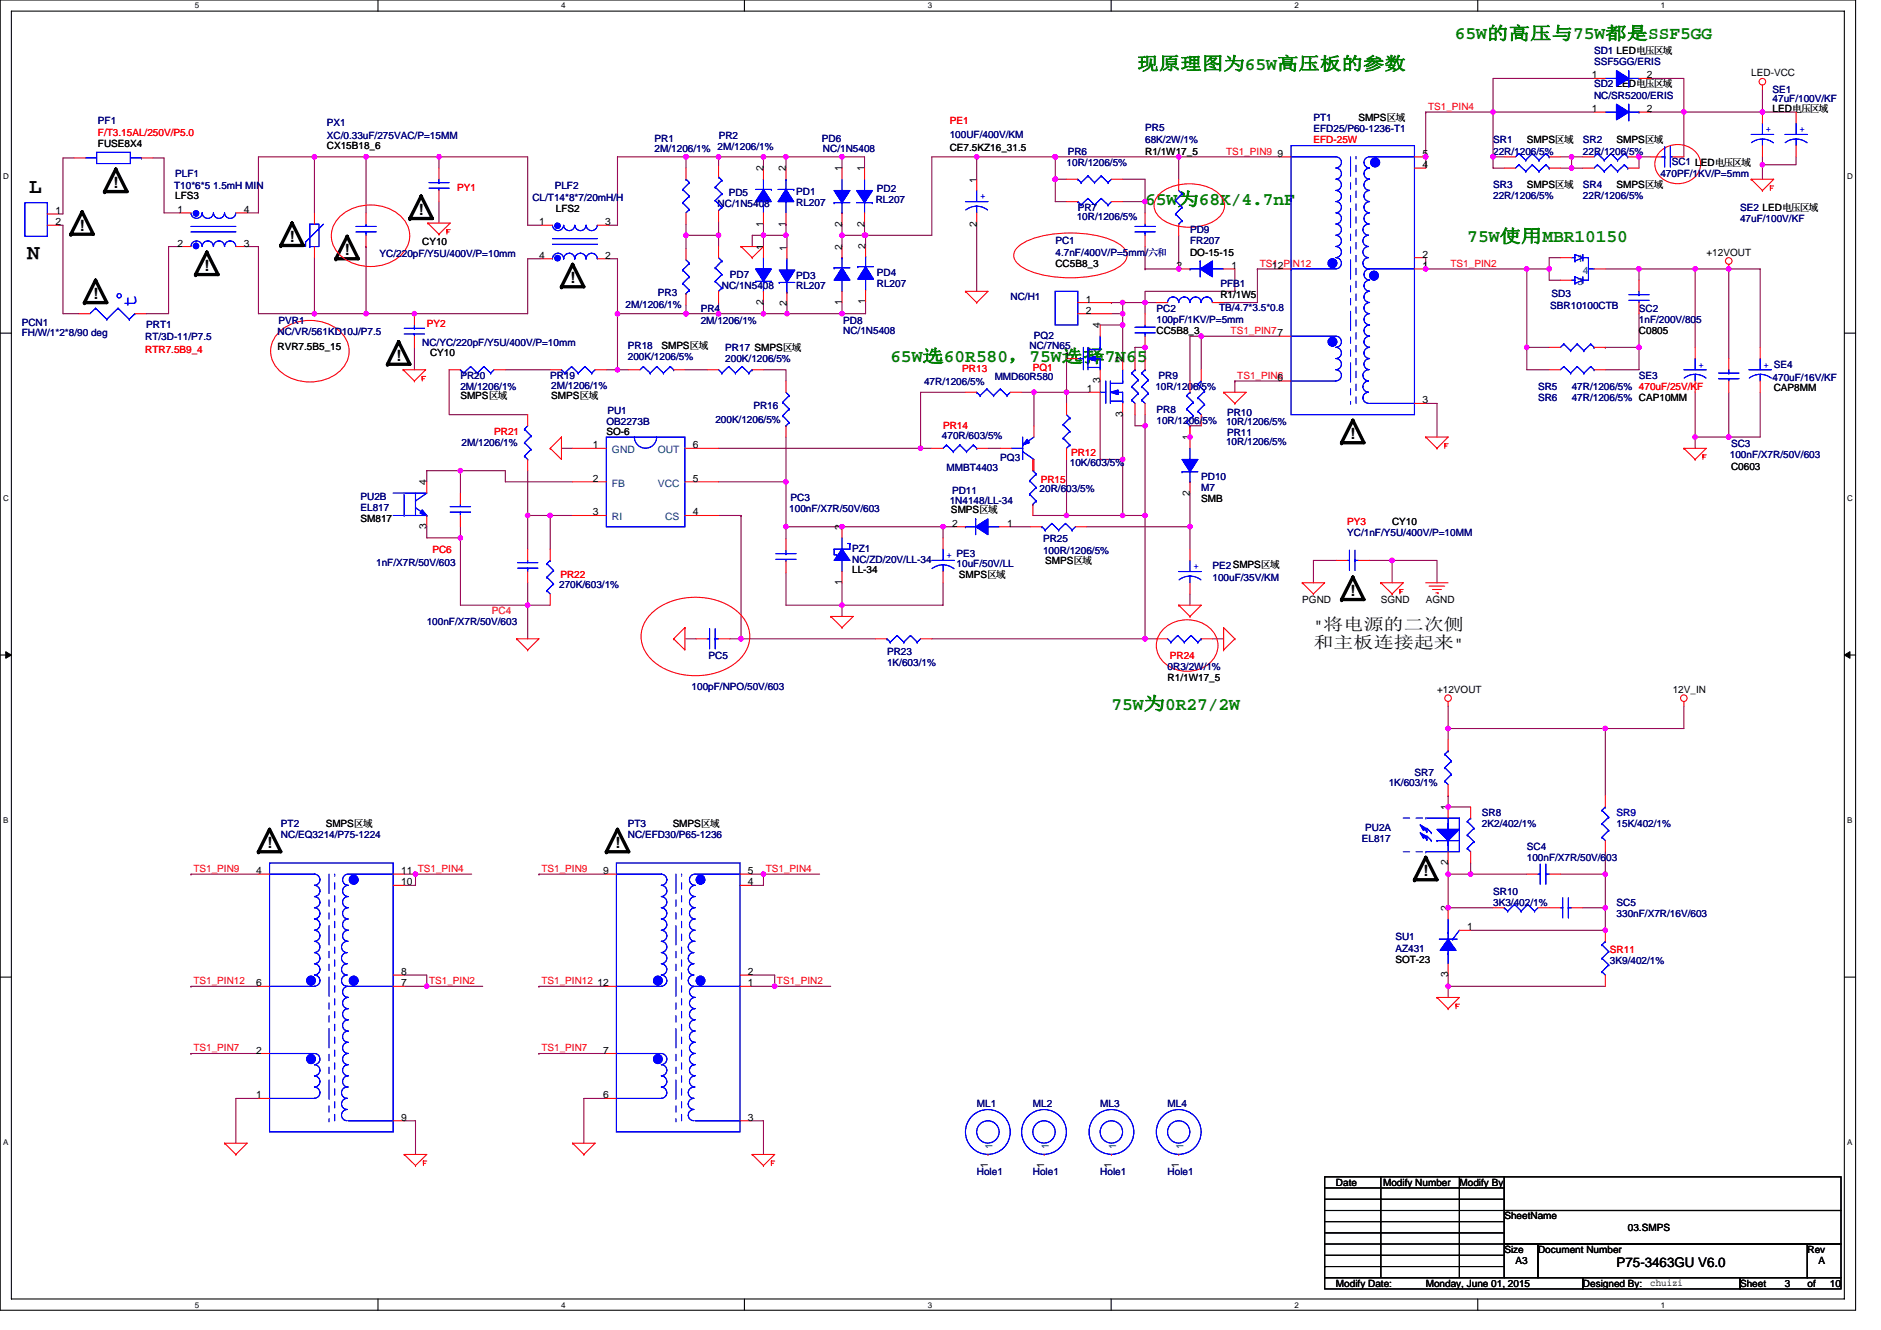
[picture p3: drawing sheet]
<svg xmlns="http://www.w3.org/2000/svg" width="297mm" height="210mm" viewBox="0 0 297 210" stroke-linecap="round" stroke-linejoin="round" font-family="sans-serif">
<defs><g id="words">
<g font-size="3.3">
<text x="4.6" y="30.4">L</text>
<text x="4.3" y="40.8">N</text>
</g>
<text font-size="3.2" fill="#00f" x="21.5" y="48.5" transform="rotate(-90 21.5 48.5)">t</text>
<g font-size="2.8" fill="#008000">
<text x="179.6" y="11">现原理图为65W高压板的参数</text>
<text x="229.8" y="6.2">65W的高压与75W都是SSF5GG</text>
<text x="180.8" y="32.4">65W为68K/4.7nF</text>
<text x="231.7" y="38.2">75W使用MBR10150</text>
<text x="140.6" y="57.2">65W选60R580，75W选择7N65</text>
<text x="175.5" y="112">75W为0R27/2W</text>
</g>
<g font-size="2.6">
<text x="207.4" y="99.4">&quot;将电源的二次侧</text>
<text x="207.4" y="102.3">和主板连接起来&quot;</text>
</g>
<g font-size="2.5">
<text x="17.9" y="29.7">!</text>
<text x="66.1" y="34">!</text>
<text x="12.6" y="36.4">!</text>
<text x="45.8" y="38.2">!</text>
<text x="54.5" y="40.3">!</text>
<text x="14.7" y="47.2">!</text>
<text x="32.3" y="42.8">!</text>
<text x="90.1" y="44.7">!</text>
<text x="62.6" y="57">!</text>
<text x="213.3" y="69.4">!</text>
<text x="213.3" y="94.1">!</text>
<text x="42.2" y="133.9">!</text>
<text x="97.2" y="133.9">!</text>
<text x="224.8" y="138.4">!</text>
</g>
<text font-size="2.1" x="255.3" y="200.1">P75-3463GU V6.0</text>
<g font-size="1.6" fill="#000080">
<text x="251.7" y="8.5">SD1 LED电压区域</text>
<text x="251.7" y="10.3">SSF5GG/ERIS</text>
<text x="251.7" y="13.8">SD2 LED电压区域</text>
<text x="251.7" y="15.6">NC/SR5200/ERIS</text>
<text x="279.9" y="14.7">SE1</text>
<text x="279.9" y="16.1">47uF/100V/KF</text>
<text x="15.5" y="19.6">PF1</text>
<text x="51.6" y="19.8">PX1</text>
<text x="51.6" y="21.9">XC/0.33uF/275VAC/P=15MM</text>
<text x="103.4" y="22.5">PR1</text>
<text x="113.5" y="21.9">PR2</text>
<text x="129.8" y="22.5">PD6</text>
<text x="150" y="21.8">100UF/400V/KM</text>
<text x="180.8" y="20.7">PR5</text>
<text x="180.8" y="22.6">68K/2W/1%</text>
<text x="207.4" y="19.1">PT1</text>
<text x="207.4" y="20.9">EFD25/P60-1236-T1</text>
<text x="235.8" y="22.6">SR1</text>
<text x="250" y="22.6">SR2</text>
<text x="27.5" y="29.9">T10*6*5 1.5mH MIN</text>
<text x="27.7" y="28">PLF1</text>
<text x="87.6" y="29.9">PLF2</text>
<text x="103.4" y="24.1">2M/1206/1% 2M/1206/1%</text>
<text x="130" y="24.1">NC/1N5408</text>
<text x="168.4" y="26.2">10R/1206/5%</text>
<text x="168.6" y="24.4">PR6</text>
<text x="235.8" y="24.4">22R/1206/5%</text>
<text x="235.8" y="29.7">SR3</text>
<text x="250" y="29.7">SR4</text>
<text x="250" y="24.4">22R/1206/5%</text>
<text x="262.2" y="28">470PF/1KV/P=5mm</text>
<text x="264" y="26">SC1 LED电压区域</text>
<text x="84.1" y="31.7">CL/T14*8*7/20mH/H</text>
<text x="113.3" y="32.7">NC/1N5408</text>
<text x="115.1" y="31">PD5</text>
<text x="125.7" y="30.8">PD1</text>
<text x="125.7" y="32.6">RL207</text>
<text x="138.3" y="32">RL207</text>
<text x="138.5" y="30.3">PD2</text>
<text x="170" y="34.7">10R/1206/5%</text>
<text x="170.2" y="33.3">PR7</text>
<text x="235.8" y="31.5">22R/1206/5%</text>
<text x="250" y="31.5">22R/1206/5%</text>
<text x="274.8" y="33.3">SE2 LED电压区域</text>
<text x="274.8" y="35">47uF/100V/KF</text>
<text x="59.9" y="40.5">YC/220pF/Y5U/400V/P=10mm</text>
<text x="166.7" y="38.6">PC1</text>
<text x="166.7" y="40.3">4.7nF/400V/P=5mm/六和</text>
<text x="187.9" y="36.8">PD9</text>
<text x="187.9" y="38.6">FR207</text>
<text x="103.9" y="46.7">PR3</text>
<text x="114" y="45.7">NC/1N5408</text>
<text x="115.2" y="43.9">PD7</text>
<text x="125.7" y="44">PD3</text>
<text x="125.7" y="45.7">RL207</text>
<text x="138.5" y="43.5">PD4</text>
<text x="138.5" y="45.3">RL207</text>
<text x="159.6" y="47.4">NC/H1</text>
<text x="192.7" y="45.3">PFB1</text>
<text x="245" y="46.9">SD3</text>
<text x="3.4" y="51.5">PCN1</text>
<text x="3.4" y="53.1">FH/W/1*2*8/90 deg</text>
<text x="22.9" y="53.6">RT/3D-11/P7.5</text>
<text x="23.1" y="51.9">PRT1</text>
<text x="43.8" y="52.9">NC/VR/561KD10J/P7.5</text>
<text x="44" y="51.1">PVR1</text>
<text x="98.8" y="48.7">2M/1206/1%</text>
<text x="110.7" y="49.2">PR4</text>
<text x="110.7" y="51.1">2M/1206/1%</text>
<text x="133.2" y="51.1">PD8</text>
<text x="133.2" y="52.7">NC/1N5408</text>
<text x="163.3" y="53.4">PQ2</text>
<text x="182.6" y="49.2">PC2</text>
<text x="182.6" y="51">100pF/1KV/P=5mm</text>
<text x="192.5" y="49">TB/4.7*3.5*0.8</text>
<text x="244.8" y="48.8">SBR10100CTB</text>
<text x="258.8" y="49.2">SC2</text>
<text x="258.8" y="51">1nF/200V/805</text>
<text x="66.7" y="54.7">NC/YC/220pF/Y5U/400V/P=10mm</text>
<text x="72.7" y="59.8">PR20</text>
<text x="86.9" y="59.8">PR19</text>
<text x="99.1" y="55">PR18</text>
<text x="99.1" y="56.8">200K/1206/5%</text>
<text x="114.5" y="55.4">PR17 SMPS区域</text>
<text x="114.5" y="57.2">200K/1206/5%</text>
<text x="157.1" y="60">MMD60R580</text>
<text x="162.6" y="55">NC/7N65</text>
<text x="183" y="59.8">PR9</text>
<text x="258.8" y="59.8">SE3</text>
<text x="72.7" y="61.6">2M/1206/1%</text>
<text x="87.1" y="61.4">2M/1206/1%</text>
<text x="95.9" y="65.3">PU1</text>
<text x="119" y="64.6">PR16</text>
<text x="145.9" y="60.7">47R/1206/5%</text>
<text x="182.5" y="61.6">10R/1206/5%</text>
<text x="182.6" y="65.1">PR8</text>
<text x="193.8" y="65.7">PR10</text>
<text x="242.9" y="63.4">SR6</text>
<text x="242.9" y="61.6">SR5</text>
<text x="248.2" y="63.4">47R/1206/5% CAP10MM</text>
<text x="248.2" y="61.6">47R/1206/5% 470uF/25V/KF</text>
<text x="279.9" y="60.2">470uF/16V/KF</text>
<text x="72.9" y="70.4">2M/1206/1%</text>
<text x="95.8" y="67.1">OB2273B</text>
<text x="113" y="66.7">200K/1206/5%</text>
<text x="148.8" y="69.4">470R/603/5%</text>
<text x="182.6" y="66.9">10R/1206/5%</text>
<text x="193.6" y="70.3">10R/1206/5%</text>
<text x="193.6" y="67.1">10R/1206/5%</text>
<text x="193.8" y="68.8">PR11</text>
<text x="273.4" y="70.6">SC3</text>
<text x="149.5" y="74.3">MMBT4403</text>
<text x="158" y="72.7">PQ3</text>
<text x="164.2" y="77.7">20R/603/5%</text>
<text x="168.9" y="73.6">10K/603/5%</text>
<text x="189.7" y="75.7">PD10</text>
<text x="189.7" y="77.5">M7</text>
<text x="273.2" y="72.4">100nF/X7R/50V/603</text>
<text x="56.9" y="78.9">PU2B</text>
<text x="56.9" y="80.7">EL817</text>
<text x="124.6" y="80.9">100nF/X7R/50V/603</text>
<text x="124.8" y="79.1">PC3</text>
<text x="150" y="79.6">1N4148/LL-34</text>
<text x="150.3" y="78">PD11</text>
<text x="59.4" y="89.4">1nF/X7R/50V/603</text>
<text x="134.6" y="87.1">PZ1</text>
<text x="134.6" y="88.8">NC/ZD/20V/LL-34</text>
<text x="151.1" y="89.5">10uF/50V/LL</text>
<text x="164.7" y="85.6">PR25</text>
<text x="164.7" y="87.4">100R/1206/5%</text>
<text x="191.5" y="89.9">PE2SMPS区域</text>
<text x="212.7" y="84.6">YC/1nF/Y5U/400V/P=10MM</text>
<text x="88.3" y="92.9">270K/603/1%</text>
<text x="191.5" y="91.7">100uF/35V/KM</text>
<text x="67.4" y="98.7">100nF/X7R/50V/603</text>
<text x="111.9" y="104.1">PC5</text>
<text x="140.1" y="103.3">PR23</text>
<text x="140.1" y="105.1">1K/603/1%</text>
<text x="184.4" y="105.8">0R3/2W/1%</text>
<text x="109.2" y="109">100pF/NPO/50V/603</text>
<text x="219.3" y="124">1K/603/1%</text>
<text x="223.4" y="122.5">SR7</text>
<text x="44.4" y="130.6">PT2</text>
<text x="99.1" y="130.6">PT3</text>
<text x="215.6" y="131.1">PU2A</text>
<text x="234" y="128.8">SR8</text>
<text x="234" y="130.6">2K2/402/1%</text>
<text x="255.3" y="130.6">15K/402/1%</text>
<text x="44.4" y="132.4">NC/EQ3214/P75-1224</text>
<text x="99.1" y="132.4">NC/EFD30/P65-1236</text>
<text x="215.1" y="132.9">EL817</text>
<text x="241.1" y="134.1">SC4</text>
<text x="241.1" y="135.9">100nF/X7R/50V/603</text>
<text x="235.8" y="141.2">SR10</text>
<text x="235.8" y="143">3K3/402/1%</text>
<text x="255.3" y="143">SC5</text>
<text x="220.4" y="148.5">SU1</text>
<text x="255.3" y="144.8">330nF/X7R/16V/603</text>
<text x="220.4" y="150.2">AZ431</text>
<text x="254.2" y="152.2">3K9/402/1%</text>
<text x="154.3" y="174.8">ML1</text>
<text x="163.1" y="174.8">ML2</text>
<text x="173.8" y="174.8">ML3</text>
<text x="184.4" y="174.8">ML4</text>
<text x="154.3" y="185.5">Hole1</text>
<text x="163.1" y="185.5">Hole1</text>
<text x="173.8" y="185.5">Hole1</text>
<text x="184.4" y="185.5">Hole1</text>
</g>
<g font-size="1.6" fill="#f00">
<text x="225.5" y="17.3">TS1_PIN4</text>
<text x="15.5" y="21.4">F/T3.15AL/250V/P5.0</text>
<text x="150" y="19.6">PE1</text>
<text x="207.4" y="22.6">EFD-25W</text>
<text x="193.6" y="24.4">TS1_PIN9</text>
<text x="72.2" y="30.1">PY1</text>
<text x="198.9" y="42.1">TS1_PIN12</text>
<text x="229.1" y="42.1">TS1_PIN2</text>
<text x="67.4" y="51.7">PY2</text>
<text x="194.3" y="52.7">TS1_PIN77</text>
<text x="22.9" y="55.8">RTR7.5B9_4</text>
<text x="152" y="58.8">PR13</text>
<text x="163.1" y="58.6">PQ1</text>
<text x="195.4" y="59.8">TS1_PIN6</text>
<text x="78" y="68.7">PR21</text>
<text x="148.9" y="67.8">PR14</text>
<text x="164.4" y="76.3">PR15</text>
<text x="169.1" y="72">PR12</text>
<text x="212.7" y="82.8">PY3</text>
<text x="68.3" y="87.2">PC6</text>
<text x="88.5" y="91.3">PR22</text>
<text x="184.7" y="104.1">PR24</text>
<text x="30.5" y="137.7">TS1_PIN9</text>
<text x="85.5" y="137.7">TS1_PIN9</text>
<text x="120.9" y="137.7">TS1_PIN4</text>
<text x="30.5" y="155.4">TS1_PIN12</text>
<text x="67.8" y="155.4">TS1_PIN2</text>
<text x="85.5" y="155.4">TS1_PIN12</text>
<text x="122.7" y="155.4">TS1_PIN2</text>
<text x="254.2" y="150.4">SR11</text>
<text x="30.5" y="166">TS1_PIN7</text>
<text x="85.5" y="166">TS1_PIN7</text>
</g>
<g font-size="1.6">
<text x="251.4" y="17.7">1</text>
<text x="251.4" y="12.4">1</text>
<text x="260.1" y="17.7">2</text>
<text x="260.1" y="12.4">2</text>
<text x="276.6" y="12">LED-VCC</text>
<text x="279.9" y="17.7">LED电压区域</text>
<text x="15.5" y="23.2">FUSE8X4</text>
<text x="51.6" y="23.5">CX15B18_6</text>
<text x="150" y="23.9">CE7.5KZ16_31.5</text>
<text x="214.5" y="19.1">SMPS区域</text>
<text x="241.1" y="22.6">SMPS区域</text>
<text x="255.3" y="22.6">SMPS区域</text>
<text x="120.6" y="27.1" transform="rotate(-90 120.6 27.1)">2</text>
<text x="124.1" y="27.1" transform="rotate(-90 124.1 27.1)">2</text>
<text x="133" y="27.1" transform="rotate(-90 133 27.1)">1</text>
<text x="136.5" y="27.1" transform="rotate(-90 136.5 27.1)">1</text>
<text x="154.2" y="28.9" transform="rotate(-90 154.2 28.9)">1</text>
<text x="180.8" y="24.4">R1/1W17_5</text>
<text x="201.8" y="24.8">9</text>
<text x="224.6" y="24.8">5</text>
<text x="224.6" y="26.5">4</text>
<text x="241.1" y="29.7">SMPS区域</text>
<text x="255.3" y="29.7">SMPS区域</text>
<text x="8.7" y="33.8">1</text>
<text x="8.7" y="35.5">2</text>
<text x="27.7" y="31.5">LFS3</text>
<text x="28" y="33.6">1</text>
<text x="38.5" y="33.6">4</text>
<text x="85.1" y="35.5">1</text>
<text x="87.8" y="33.4">LFS2</text>
<text x="95.6" y="35.5">3</text>
<text x="120.6" y="35.8" transform="rotate(-90 120.6 35.8)">1</text>
<text x="124.1" y="35.8" transform="rotate(-90 124.1 35.8)">1</text>
<text x="133" y="35.8" transform="rotate(-90 133 35.8)">2</text>
<text x="136.5" y="35.8" transform="rotate(-90 136.5 35.8)">2</text>
<text x="154.2" y="35.8" transform="rotate(-90 154.2 35.8)">2</text>
<text x="28" y="38.9">2</text>
<text x="38.5" y="38.9">3</text>
<text x="66.7" y="38.8">CY10</text>
<text x="85.1" y="40.9">4</text>
<text x="95.6" y="40.9">2</text>
<text x="120.6" y="39.5" transform="rotate(-90 120.6 39.5)">1</text>
<text x="124.3" y="39.6" transform="rotate(-90 124.3 39.6)">1</text>
<text x="133" y="39.5" transform="rotate(-90 133 39.5)">2</text>
<text x="136.7" y="39.3" transform="rotate(-90 136.7 39.3)">2</text>
<text x="187.9" y="40.3">DO-15-15</text>
<text x="224.6" y="40.7">2</text>
<text x="269.5" y="40.3">+12VOUT</text>
<text x="136.7" y="48" transform="rotate(-90 136.7 48)">1</text>
<text x="166.7" y="42.1">CC5B8_3</text>
<text x="171.4" y="47.8">1</text>
<text x="185.8" y="42.5">2</text>
<text x="192.7" y="47.1">R1/1W5</text>
<text x="194.5" y="42.5">1</text>
<text x="200.9" y="42.5">12</text>
<text x="224.6" y="42.5">1</text>
<text x="120.6" y="48.2" transform="rotate(-90 120.6 48.2)">2</text>
<text x="124.3" y="48.3" transform="rotate(-90 124.3 48.3)">2</text>
<text x="133" y="48.2" transform="rotate(-90 133 48.2)">1</text>
<text x="171.4" y="49.5">2</text>
<text x="173.7" y="51.8" transform="rotate(-90 173.7 51.8)">4</text>
<text x="182.6" y="52.7">CC5B8_3</text>
<text x="258.8" y="52.7">C0805</text>
<text x="43.8" y="55.2">RVR7.5B5_15</text>
<text x="67.9" y="56.3">CY10</text>
<text x="104.5" y="55">SMPS区域</text>
<text x="168.1" y="56.6">1</text>
<text x="177.3" y="57.1" transform="rotate(-90 177.3 57.1)">2</text>
<text x="72.7" y="63">SMPS区域</text>
<text x="87.1" y="63">SMPS区域</text>
<text x="171.6" y="61.9">1</text>
<text x="173.7" y="60.5" transform="rotate(-90 173.7 60.5)">3</text>
<text x="177.3" y="65.8" transform="rotate(-90 177.3 65.8)">3</text>
<text x="201.8" y="60.2">6</text>
<text x="224.6" y="63.7">3</text>
<text x="280.1" y="61.7">CAP8MM</text>
<text x="93.6" y="70.8">1</text>
<text x="95.8" y="68.7">SO-6</text>
<text x="109.4" y="70.8">6</text>
<text x="187.9" y="69.5" transform="rotate(-90 187.9 69.5)">1</text>
<text x="67.4" y="76.6" transform="rotate(-90 67.4 76.6)">4</text>
<text x="93.6" y="76.1">2</text>
<text x="109.4" y="76.1">5</text>
<text x="273.4" y="74.1">C0603</text>
<text x="56.9" y="82.5">SM817</text>
<text x="67.4" y="83.5" transform="rotate(-90 67.4 83.5)">3</text>
<text x="93.6" y="81.4">3</text>
<text x="109.4" y="81.4">4</text>
<text x="133" y="83.7" transform="rotate(-90 133 83.7)">2</text>
<text x="150.2" y="81">SMPS区域</text>
<text x="150.3" y="83.2">2</text>
<text x="159" y="83.2">1</text>
<text x="187.9" y="78.2" transform="rotate(-90 187.9 78.2)">2</text>
<text x="189.7" y="79.3">SMB</text>
<text x="219.8" y="82.8">CY10</text>
<text x="165.1" y="89">SMPS区域</text>
<text x="133" y="92.4" transform="rotate(-90 133 92.4)">1</text>
<text x="134.6" y="90.4">LL-34</text>
<text x="151.4" y="91.3">SMPS区域</text>
<text x="205.7" y="95.2">PGND</text>
<text x="218.1" y="95.2">SGND</text>
<text x="225.1" y="95.2">AGND</text>
<text x="184.4" y="107.6">R1/1W17_5</text>
<text x="226.9" y="109.4">+12VOUT</text>
<text x="264.2" y="109.4">12V_IN</text>
<text x="51.5" y="130.6">SMPS区域</text>
<text x="106.2" y="130.6">SMPS区域</text>
<text x="228.7" y="127.9" transform="rotate(-90 228.7 127.9)">1</text>
<text x="228.7" y="136.6" transform="rotate(-90 228.7 136.6)">2</text>
<text x="40.4" y="138">4</text>
<text x="63.3" y="138">11 TS1_PIN4</text>
<text x="63.3" y="139.8">10</text>
<text x="95.2" y="138">9</text>
<text x="118.1" y="138">5</text>
<text x="118.1" y="139.8">4</text>
<text x="228.7" y="143.9" transform="rotate(-90 228.7 143.9)">2</text>
<text x="231.7" y="146.9">1</text>
<text x="40.4" y="155.7">6</text>
<text x="63.3" y="155.7">7</text>
<text x="63.3" y="153.9">8</text>
<text x="94.3" y="155.7">12</text>
<text x="118.1" y="155.7">1</text>
<text x="118.1" y="153.9">2</text>
<text x="220.4" y="152">SOT-23</text>
<text x="228.7" y="154.3" transform="rotate(-90 228.7 154.3)">3</text>
<text x="40.4" y="166.3">2</text>
<text x="95.2" y="166.3">7</text>
<text x="40.4" y="173.4">1</text>
<text x="95.2" y="173.4">6</text>
<text x="63.3" y="177">9</text>
<text x="118.1" y="177">3</text>
<text x="156" y="184.4" transform="rotate(-90 156 184.4)">1</text>
<text x="164.9" y="184.4" transform="rotate(-90 164.9 184.4)">1</text>
<text x="175.5" y="184.4" transform="rotate(-90 175.5 184.4)">1</text>
<text x="186.1" y="184.4" transform="rotate(-90 186.1 184.4)">1</text>
<text x="211" y="187.2">Date</text>
<text x="218.4" y="187.2">Modify Number</text>
<text x="230.5" y="187.2">Modify By</text>
<text x="237.6" y="197.8">Size</text>
<text x="237.6" y="192.5">SheetName</text>
<text x="242.9" y="197.8">Document Number</text>
<text x="257.1" y="194.3">03.SMPS</text>
<text x="285.4" y="197.8">Rev</text>
<text x="211" y="203.2">Modify Date:</text>
<text x="225.1" y="203.2">Monday, June 01, 2015</text>
<text x="239.3" y="199.6">A3</text>
<text x="250" y="203.2">Designed By:</text>
<text x="260.6" y="203">chuizi</text>
<text x="274.8" y="203.2">Sheet</text>
<text x="281.9" y="203.2">3</text>
<text x="285.4" y="203.2">of</text>
<text x="287.2" y="199.6">A</text>
<text x="289" y="203.2">10</text>
</g>
<g font-size="1.6" fill="#00f">
<text x="278.9" y="20.9">+</text>
<text x="284.2" y="20.9">+</text>
<text x="154.8" y="31.5">+</text>
<text x="268.2" y="58">+</text>
<text x="278.5" y="58">+ SE4</text>
<text x="149.5" y="88.1">+ PE3</text>
<text x="188.5" y="89.9">+</text>
</g>
<g font-size="1.6" fill="#004080">
<text x="249.1" y="41.4">1</text>
<text x="249.1" y="45">3</text>
<text x="250" y="43.2">4</text>
<text x="96.6" y="71.5">GND</text>
<text x="103.9" y="71.5">OUT</text>
<text x="96.6" y="76.8">FB</text>
<text x="103.9" y="76.8">VCC</text>
<text x="96.6" y="82.1">RI</text>
<text x="105" y="82.1">CS</text>
<text x="156.8" y="181.4" transform="rotate(-90 156.8 181.4)">1</text>
<text x="165.6" y="181.4" transform="rotate(-90 165.6 181.4)">1</text>
<text x="176.3" y="181.4" transform="rotate(-90 176.3 181.4)">1</text>
<text x="186.9" y="181.4" transform="rotate(-90 186.9 181.4)">1</text>
</g>
<text font-size="1.6" fill="#ff0080" x="77.7" y="97">PC4</text>
<text font-size="1.6" fill="#0000a0" x="255.3" y="128.8">SR9</text>
<g font-size="1.3">
<text x="30.8" y="1.3">5</text>
<text x="88.6" y="1.3">4</text>
<text x="146.5" y="1.3">3</text>
<text x="204.4" y="1.3">2</text>
<text x="262.3" y="1.3">1</text>
<text x=".5" y="28.3">D</text>
<text x="291.7" y="28.3">D</text>
<text x=".5" y="79.2">C</text>
<text x="291.7" y="79.2">C</text>
<text x=".5" y="130">B</text>
<text x="291.7" y="130">B</text>
<text x=".5" y="180.8">A</text>
<text x="291.7" y="180.8">A</text>
<text x="30.8" y="206.4">5</text>
<text x="88.6" y="206.4">4</text>
<text x="146.5" y="206.4">3</text>
<text x="204.4" y="206.4">2</text>
<text x="262.3" y="206.4">1</text>
</g>
</g></defs>
<path d="M0 0h293v206.9h-293zM1.8 1.8h289.5v203.3h-289.5z" fill="none" stroke="#000" stroke-width=".17"/>
<g fill="#fff">
<path d="M30.8 .2h.7v1.4h-.7z"/>
<path d="M30.8 205.3h.7v1.4h-.7z"/>
</g>
<path d="M59.7 0v1.8M59.7 205.1v1.8" fill="none" stroke="#000" stroke-width=".17"/>
<g fill="#fff">
<path d="M88.6 .2h.7v1.4h-.7z"/>
<path d="M88.6 205.3h.7v1.4h-.7z"/>
</g>
<path d="M117.6 0v1.8M117.6 205.1v1.8" fill="none" stroke="#000" stroke-width=".17"/>
<g fill="#fff">
<path d="M146.5 .2h.7v1.4h-.7z"/>
<path d="M146.5 205.3h.7v1.4h-.7z"/>
</g>
<path d="M175.5 0v1.8M175.5 205.1v1.8" fill="none" stroke="#000" stroke-width=".17"/>
<g fill="#fff">
<path d="M204.4 .2h.7v1.4h-.7z"/>
<path d="M204.4 205.3h.7v1.4h-.7z"/>
</g>
<path d="M233.4 0v1.8M233.4 205.1v1.8" fill="none" stroke="#000" stroke-width=".17"/>
<g fill="#fff">
<path d="M262.3 .2h.7v1.4h-.7z"/>
<path d="M262.3 205.3h.7v1.4h-.7z"/>
<path d="M.5 27.2h.9v1.4h-.9z"/>
<path d="M291.7 27.2h.9v1.4h-.9z"/>
<path d="M.5 78h.9v1.4h-.9z"/>
<path d="M291.7 78h.9v1.4h-.9z"/>
</g>
<path d="M0 52.6h1.8M291.3 52.6h1.7" fill="none" stroke="#000" stroke-width=".17"/>
<g fill="#fff">
<path d="M.5 128.8h.8v1.5h-.8z"/>
<path d="M291.7 128.8h.9v1.5h-.9z"/>
</g>
<path d="M0 103.4h1.8M291.3 103.4h1.7" fill="none" stroke="#000" stroke-width=".17"/>
<path d="M.9 102.9l.9 .5-.9 .5zM291.3 103.4l.8-.5v1z" fill="#000" stroke="#000" stroke-width=".16"/>
<g fill="#fff">
<path d="M.5 179.7h.8v1.4h-.8z"/>
<path d="M291.7 179.7h.9v1.4h-.9z"/>
</g>
<g fill="none" stroke="#000" stroke-width=".17">
<path d="M0 154.3h1.8M291.3 154.3h1.7M209.2 185.8h28.3v15.9h-28.3zM209.2 187.6h28.3M209.2 189.3h28.3M209.2 191.1h28.3M209.2 192.9h28.3M209.2 194.6h28.3M209.2 196.4h28.3M209.2 198.2h28.3M209.2 200h.1M209.2 200h28.3"/>
<path d="M218.1 185.8v15.9M230.5 185.8v15.9M237.6 185.8h53.1v5.3h-53.1zM237.6 191.1h53.1v5.3h-53.1zM237.6 196.4h5.3v5.3h-5.3zM242.9 196.4h42.5v5.3h-42.5zM285.4 196.4h5.3v5.3h-5.3zM209.2 201.7h40.8v1.8h-40.8zM250 201.7h24.8v1.8h-24.8zM274.8 201.7h15.9v1.8h-15.9z"/>
</g>
<g fill="none" stroke="#800040" stroke-width=".17">
<path d="M225.1 17.7h10.7M225.1 17.7h.1M225.1 17.7v8.8M235.8 17.7h.1M235.8 17.7h15.9M235.8 17.7v7.1M251.7 12.4h-15.9v5.3M260.6 17.7h5.3M260.6 12.4h5.3v5.3M265.9 17.7h.1M265.9 17.7v7.1M265.9 17.7h12.4"/>
<path d="M278.3 14.1v3.6M278.3 17.7h5.3M9.2 35.6h.7v13.9h2.5M11.7 24.9h-1.8v8.9h-.7M24.1 24.9h1.8v8.7h2.5M28.4 38.9h-1.8v10.6h-3.5M39 38.9h1.8v10.6h8.9M49.7 24.8h-8.9v8.8h-1.8M49.7 24.8h8.1M49.7 24.8h.1M49.7 24.8v8.8M57.8 24.8v8.8"/>
<path d="M57.8 38.9h.1M57.8 24.8h11.5v1.7M57.8 24.8h.1M57.8 38.9v10.6M69.3 24.8h.1M69.3 24.8h14v10.8h2.2M69.3 31.8v3.4M97.5 24.8v10.8h-1.4M97.5 24.8h.1M97.5 24.8h16M108.3 24.8v1.7M108.3 37.1v2.2"/>
<path d="M108.3 37.1h.1M108.3 35.4v1.7M108.3 37.1h5.2M113.5 24.8v1.4M113.5 24.8h.1M113.5 37.1v1.8M113.5 35v2.1M113.5 24.8h7.1M120.6 37.1h-1.8v1.8M120.6 24.8h.1M120.6 37.1h.1M120.6 37.1v1.8"/>
<path d="M120.6 37.1h3.5M120.6 24.8h3.5M120.6 24.8v1.7M120.6 35.4v1.7M124.1 35.4h.1M124.1 37.1h.2v2M124.1 24.8v1.7M124.1 24.8h.1M124.1 24.8h8.9v1.7M124.1 35.4v1.7M133 24.8h3.5v1.7M133 24.8h.1"/>
<path d="M133 35.4v1.7h3.5M133 37.1h.1M133 37.1v1.8M136.5 35.4v1.7M136.5 37.1h.1M136.7 37.1h.1M136.7 37.1v1.7M154.2 24.8h.1M154.2 28.3v-3.5h-7.1v12.3h-10.6M154.2 35.4v10.6M154.2 24.8h47.9M166.6 24.8h.1"/>
<path d="M166.6 28.3h.1M166.6 28.3h1.8M166.6 24.8v7h1.8M177.3 28.3h3.5v3.5M177.3 31.8h3.5M180.8 38.9v3.6M180.8 31.8h.1M180.8 31.8v1.8M186.1 24.8v3.5M186.1 24.8h.1M186.1 37.1v5.4h-5.3M225.1 24.8h.1"/>
<path d="M235.8 24.8h1.7M235.8 24.8v1.7h1.7M246.4 26.5h1.8M246.4 24.8h1.8M248.2 26.5h1.8M248.2 24.8h1.8M248.2 24.8h.1M248.2 24.8v1.7M258.8 24.8h.1M258.8 24.8v1.7M258.8 24.8h1.8M278.3 26h.1"/>
<path d="M278.3 24.8v1.2h5.3v-1.2M278.3 26v2.3M49.7 49.5h.1M49.7 40.7v8.8M49.7 49.5h8.1M57.8 49.5h7.6M65.4 49.5h.1M65.4 54.8v3.6M70.9 58.4v7.1h12.4M79.8 58.4h7.1M85.5 40.9h-2.2v8.6h-17.9M95.8 58.4h1.7"/>
<path d="M96.1 40.9h1.4v8.6M97.5 49.5h.1M97.5 49.5v8.9h1.8M97.5 49.5h23.1M108.2 58.4h3.5M108.3 48.1v1.4M113.5 47.8v1.7M113.5 49.5h.1M120.6 47.8v1.7h3.7M120.6 58.4h3.5v1.8M120.6 49.5h.1M124.3 47.9v1.6"/>
<path d="M124.3 49.5h.1M133 49.5h.1M133 47.8v1.7h-8.7M136.7 47.6v1.9h-3.7M168.4 56.6v5.3M175.5 49.5h1.8M175.5 47.8h.1M175.5 47.8h1.8M177.3 47.8v1.7M177.3 51.3h.1M177.3 47.8h3.5v1.7M177.3 49.5v1.8h-3.6"/>
<path d="M177.3 49.5h.1M177.3 51.3v5.3M180.8 54.8h.1M180.8 42.5h.1M180.8 54.8h-1.6v1.8M180.8 47.8h.1M180.8 54.8v1.8M180.8 47.8h1.8M189.7 53.1h.1M189.7 53.1h-1.8v7.1M189.7 53.1v5.3M189.7 53.1h12.4"/>
<path d="M195 42.5v3.5h-14.2v1.8M198.6 42.5v5.3h-5.4M198.6 42.5h.1M198.6 42.5h3.5M225.1 42.5h.1M225.1 40.7v1.8M225.1 42.5h19.5M241.1 42.5h.1M241.1 54.8h3.5M241.1 54.8v3.6h3.5M241.1 42.5v12.3M244.6 42.5v1.7h1.8"/>
<path d="M244.6 42.5h.1M246.4 40.7h-1.8v1.8M253.5 54.8h.1M253.5 42.5h5.3M253.5 54.8h5.3M258.8 49.5v5.3M258.8 54.8v3.6h-5.3M258.8 42.5h8.9M258.8 42.5h.1M258.8 42.5v1.7M267.7 42.5h5.3M267.7 42.5h.1"/>
<path d="M267.7 42.5v12.3M273 42.5h.1M273 42.5h5v12.3M273 42.5v14.1M72.7 74.3v3.6M72.7 74.3h-5.3v1.8M72.7 74.3h.1M72.7 74.3h7.1v1.8h10.6M83.3 74.3v7.1M88.7 70.8h1.7M113.5 76.1h10.6M113.5 70.8h31.9"/>
<path d="M124.1 69v7.1M124.1 76.1h.1M124.1 76.1v7.1M145.4 70.8h.1M145.4 70.8h1.7M152.5 61.9h-7.1v8.9M156 70.8h2M161.3 61.9h2M163.1 72.5v1.8h.2M163.3 61.9h.1M163.3 61.9v5.3M163.3 61.9h5.1"/>
<path d="M168.4 61.9v1.8M168.4 61.9h3.6M168.4 72.5v8.9h8.9M173.7 60.2v12.3h3.6v-7M177.3 72.5h.1M177.3 72.5v8.9M179.2 65.5v1.7h1.6M180.8 67.2h.1M180.8 67.2v14.2M180.8 65.5v1.7M187.9 67.2h.1M187.9 67.2h1.8"/>
<path d="M187.9 67.2v1.8M187.9 77.9v5.3M195 60.2v1.7M195 60.2h.1M195 60.2h7.1M225.1 63.7h1.8v5.3M267.7 61.9v7.1h5.3v-7.1M267.7 69h.1M267.7 69v1.8M273 69h.1M278 61.9v7.1h-5M67.4 83.2v1.7h5.3"/>
<path d="M72.7 84.9h.1M72.7 83.2v1.7M72.7 84.9v10.6h10.6M83.3 95.5h.1M83.3 81.4h.1M83.3 81.4v5.3M83.3 92v3.5M83.3 95.5v5.4M83.3 95.5h3.6M83.3 81.4h7.1M86.9 81.4h.1M86.9 81.4v5.3"/>
<path d="M113.5 81.4h3.5M117 81.4v19.5h21.3M117 81.4h.1M124.1 90.4v5.1h8.9M124.1 83.2v1.9M124.1 83.2h8.9M133 92v3.5M133 95.5h.1M133 83.2h15.9v1.7M133 83.2h.1M133 95.5v1.8M148.9 83.2h.1"/>
<path d="M148.9 92v3.5h-15.9M148.9 83.2h1.8M159.6 83.2h3.1M163.1 81.4h5.3M168.4 81.4h.1M171.6 83.2h16.3M177.3 81.4h3.5M180.8 81.4h.1M180.8 81.4v19.5M187.9 83.2h.1M187.9 83.2v3.5M187.9 93.8v1.7"/>
<path d="M211 88.5h-3.6v3.5M216.3 88.5h3.5M219.8 88.5h7.1v3.5M219.8 88.5h.1M219.8 88.5v3.5M108.2 100.9h1.7M115.2 100.9h1.8M147.1 100.9h33.7M180.8 100.9h1.8M191.5 100.9h1.7M228.7 115h.1M228.7 111.5v3.5"/>
<path d="M228.7 115v1.8M253.5 115v10.6M253.5 115h.1M265.9 111.5v3.5h-37.2M30.2 138h.1M30.2 138h10.6M63.8 138h1.8M65.6 138h.1M65.6 138v1.8h-1.8M65.6 138h8.9M85.1 138h.1M85.1 138h10.5"/>
<path d="M118.6 138h2M120.6 138h.1M120.6 138v1.8h-2M120.6 138h8.8M228.7 138h.1M228.7 125.6h.1M228.7 125.6v1.8h3.5M228.7 138v5.3h7.1M228.7 136.2v1.8M228.7 138h3.5M232.2 138h.1M232.2 136.2v1.8"/>
<path d="M232.2 138h8.9M246.4 138h7.1M253.5 138v8.9h-21.3M253.5 138h.1M253.5 134.5v3.5M30.2 155.7h.1M30.2 155.7h10.6M63.8 153.9h3.6v1.8M63.8 155.7h3.6M67.4 155.7h.1M67.4 155.7h8.8M85.1 155.7h.1"/>
<path d="M85.1 155.7h10.5M118.6 153.9h3.7v1.8M118.6 155.7h3.7M122.3 155.7h.1M122.3 155.7h8.9M228.7 155.7h.1M228.7 153.9v1.8M228.7 155.7v1.8M228.7 155.7h24.8M250 143.3h3.5M253.5 143.3h.1M30.2 166.3h.1"/>
<path d="M30.2 166.3h10.6M40.8 173.4h-3.5v7.1M63.8 177h1.8v5.3M85.1 166.3h.1M85.1 166.3h10.5M95.6 173.4h-3.4v7.1M118.6 177h2v5.3"/>
</g>
<g fill="#f0f" stroke="#f0f" stroke-width=".17">
<circle cx="108.3" cy="49.5" r=".34"/>
<circle cx="154.2" cy="24.8" r=".35"/>
<circle cx="273" cy="69" r=".35"/>
<circle cx="168.4" cy="61.9" r=".35"/>
<circle cx="163.3" cy="61.9" r=".34"/>
<circle cx="273" cy="42.4" r=".35"/>
<circle cx="187.9" cy="83.2" r=".35"/>
<circle cx="65.4" cy="49.5" r=".34"/>
<circle cx="258.8" cy="42.4" r=".35"/>
<circle cx="228.7" cy="115" r=".35"/>
<circle cx="187.9" cy="69" r=".35"/>
<circle cx="241.1" cy="54.8" r=".34"/>
<circle cx="83.3" cy="95.5" r=".35"/>
<circle cx="166.6" cy="24.8" r=".35"/>
<circle cx="180.8" cy="100.8" r=".35"/>
<circle cx="180.8" cy="81.4" r=".35"/>
<circle cx="166.6" cy="28.3" r=".35"/>
<circle cx="124.1" cy="37.1" r=".34"/>
<circle cx="253.5" cy="115" r=".35"/>
<circle cx="86.9" cy="81.4" r=".35"/>
<circle cx="265.9" cy="17.7" r=".35"/>
<circle cx="278.3" cy="17.7" r=".34"/>
<circle cx="189.7" cy="53.1" r=".35"/>
<circle cx="235.8" cy="17.7" r=".34"/>
<circle cx="278.3" cy="26" r=".35"/>
<circle cx="248.2" cy="26.5" r=".34"/>
<circle cx="248.2" cy="24.8" r=".35"/>
<circle cx="258.8" cy="24.8" r=".35"/>
<circle cx="72.7" cy="84.9" r=".35"/>
<circle cx="83.3" cy="81.4" r=".35"/>
<circle cx="235.8" cy="24.8" r=".35"/>
<circle cx="117" cy="100.8" r=".34"/>
<circle cx="136.7" cy="37.1" r=".34"/>
<circle cx="180.8" cy="54.8" r=".35"/>
<circle cx="69.3" cy="24.8" r=".34"/>
<circle cx="133" cy="24.8" r=".35"/>
<circle cx="186.1" cy="42.4" r=".35"/>
<circle cx="133" cy="95.5" r=".35"/>
<circle cx="133" cy="49.5" r=".35"/>
<circle cx="186.1" cy="24.8" r=".35"/>
<circle cx="72.7" cy="74.3" r=".35"/>
<circle cx="219.8" cy="88.5" r=".35"/>
<circle cx="180.8" cy="67.2" r=".34"/>
<circle cx="228.7" cy="143.3" r=".35"/>
<circle cx="228.7" cy="138" r=".34"/>
<circle cx="228.7" cy="127.4" r=".35"/>
<circle cx="232.2" cy="138" r=".35"/>
<circle cx="253.5" cy="146.9" r=".35"/>
<circle cx="253.5" cy="143.3" r=".35"/>
<circle cx="228.7" cy="155.7" r=".34"/>
<circle cx="253.5" cy="138" r=".35"/>
<circle cx="49.6" cy="49.5" r=".35"/>
<circle cx="180.8" cy="31.8" r=".35"/>
<circle cx="267.7" cy="69" r=".35"/>
<circle cx="57.8" cy="49.5" r=".34"/>
<circle cx="225.1" cy="24.8" r=".35"/>
<circle cx="177.3" cy="47.8" r=".35"/>
<circle cx="145.4" cy="70.8" r=".35"/>
<circle cx="177.3" cy="51.3" r=".35"/>
<circle cx="57.8" cy="24.8" r=".35"/>
<circle cx="168.4" cy="81.4" r=".35"/>
<circle cx="244.6" cy="42.4" r=".35"/>
<circle cx="225.1" cy="42.4" r=".35"/>
<circle cx="241.1" cy="42.4" r=".35"/>
<circle cx="108.3" cy="24.8" r=".35"/>
<circle cx="258.8" cy="54.8" r=".35"/>
<circle cx="177.3" cy="81.4" r=".35"/>
<circle cx="177.3" cy="72.5" r=".35"/>
<circle cx="267.7" cy="42.4" r=".35"/>
<circle cx="180.8" cy="47.8" r=".35"/>
<circle cx="113.5" cy="24.8" r=".35"/>
<circle cx="113.5" cy="49.5" r=".35"/>
<circle cx="113.5" cy="37.1" r=".35"/>
<circle cx="108.3" cy="37.1" r=".34"/>
<circle cx="122.3" cy="155.7" r=".35"/>
<circle cx="120.6" cy="138" r=".34"/>
<circle cx="67.4" cy="155.7" r=".35"/>
<circle cx="65.6" cy="138" r=".35"/>
<circle cx="120.6" cy="24.8" r=".35"/>
<circle cx="124.1" cy="24.8" r=".35"/>
<circle cx="120.6" cy="37.1" r=".35"/>
<circle cx="136.5" cy="37.1" r=".35"/>
<circle cx="124.3" cy="49.5" r=".34"/>
<circle cx="133" cy="37.1" r=".35"/>
<circle cx="148.9" cy="83.2" r=".35"/>
<circle cx="133" cy="83.2" r=".35"/>
<circle cx="177.3" cy="49.5" r=".35"/>
<circle cx="97.5" cy="58.4" r=".35"/>
<circle cx="97.5" cy="49.5" r=".35"/>
<circle cx="49.6" cy="24.8" r=".35"/>
<circle cx="124.1" cy="83.2" r=".34"/>
<circle cx="124.1" cy="76.1" r=".34"/>
<circle cx="120.6" cy="49.5" r=".35"/>
</g>
<g fill="none" stroke="#f00" stroke-width=".17">
<path d="M251.7 17.7h1.8M251.7 12.4h1.8M258.8 17.7h1.8M258.8 12.4h1.8M278.3 13.4v.7M278.3 17.7v1.8M283.6 17.7v1.8M7.5 35.6h1.7M7.5 33.8h1.7M11.7 24.9h1.8M22.3 24.9h1.8M28.4 38.9h1.8"/>
<path d="M28.4 33.6h1.8M37.3 38.9h1.7M37.3 33.6h1.7M49.7 33.6v1.8M49.7 38.9v1.8M53.5 34.4a7.3 7.3 0 0 1 10 0 4.2 4.2 0 0 1-1.3 6.7 7.2 7.2 0 0 1-9.2-1.6 4 4 0 0 1 .5-5.1zM57.8 33.6v1.8M57.8 37.1v1.8M67.6 35.2h3.5l-1.8 1.8M67.6 35.2h.1M67.6 35.2l1.7 1.8M69.3 37h.1"/>
<path d="M69.3 26.5v1.8M69.3 30.1v1.7M70.6 36.3h.5M70.6 36.4v-.1v.7M70.6 36.6h.3M85.5 35.6h1.7M94.3 35.6h1.8M108.3 26.5v1.8M108.3 33.6v1.8M108.3 39.3v1.7M113.5 26.2v1.7M113.5 33.3v1.7"/>
<path d="M113.5 38.9v1.8M117 38.9h3.6M117 38.9h.1M117 38.9l1.8 1.8M120.6 38.9l-1.8 1.8M120.6 26.5v1.8M120.6 33.6v1.8M120.6 38.9v1.8M124.1 26.5v1.8M124.1 33.6v1.8M124.3 39.1v1.8M133 26.5v1.8"/>
<path d="M133 33.6v1.8M133 38.9v1.8M136.5 26.5v1.8M136.5 33.6v1.8M136.7 38.8v1.7M154.2 28.3v1.8M154.2 33.6v1.8M160.9 38.8a13.7 13.7 0 0 1 8.1-2 13.7 13.7 0 0 1 8.2 2 1.74 1.74 0 0 1 0 3 13.7 13.7 0 0 1-8.2 2.1 13.7 13.7 0 0 1-8.1-2.1 1.75 1.75 0 0 1 0-3zM168.4 28.3h1.8M168.4 31.8h1.8M175.5 28.3h1.8M175.5 31.8h1.8"/>
<path d="M180.8 33.6v1.8M180.8 37.1v1.8M183 30.7a7.6 7.6 0 0 1 9.6 0 2.45 2.45 0 0 1-.5 4 8.1 8.1 0 0 1-8.5 0 2.48 2.48 0 0 1-.6-4zM186.1 28.3v1.8M186.1 35.4v1.7M202.1 24.8h1.8M223.4 24.8h1.7M223.4 26.5h1.7M237.5 24.8h1.8M237.5 26.5h1.8M244.6 24.8h1.8M244.6 26.5h1.8"/>
<path d="M250 24.8h1.7M250 26.5h1.7M257 24.8h1.8M257 26.5h1.8M260.6 24.8h1.8M262.4 23.7a3.9 3.9 0 0 1 6.1 1.6 3.1 3.1 0 0 1-2.8 3.6 3.5 3.5 0 0 1-4.4-3 2.88 2.88 0 0 1 1.1-2.2zM264.1 24.8h1.8M276.5 28.3h3.6l-1.8 1.8M276.5 28.3h.1M276.5 28.3l1.8 1.8M278.3 30.1h.1M278.3 23v1.8"/>
<path d="M279.6 29.4h.5M279.6 29.5v-.1v.7M279.6 29.7h.3M283.6 23v1.8M12.4 49.5h1.8M21.3 49.5h1.8M43.9 52.6a7.3 7.3 0 0 1 10 0 4.2 4.2 0 0 1-1.3 6.8 7.4 7.4 0 0 1-8.7-1.1 4 4 0 0 1 0-5.7zM63.7 58.4h3.5l-1.8 1.8M63.7 58.4h.1M63.7 58.4l1.7 1.8M65.4 49.5v1.8M65.4 53.1v1.7"/>
<path d="M66.7 59.4h.5M66.7 59.6v-.2v.8M66.7 59.8h.1M66.7 59.8h.3M70.9 58.4h1.8M78 58.4h1.8M85.5 40.9h1.7M86.9 58.4h1.8M94 58.4h1.8M94.3 40.9h1.8M99.3 58.4h1.8M106.4 58.4h1.8"/>
<path d="M108.3 46.4v1.7M111.7 58.4h1.8M113.5 46v1.8M118.8 40.7h.1M118.8 58.4h1.8M120.6 46v1.8M124.3 46.2v1.7M133 46v1.8M136.7 45.8v1.8M152.5 46h3.5l-1.8 1.8M152.5 46h.1M152.5 46l1.7 1.8"/>
<path d="M154.2 47.8h.1M168.4 56.6h1.8M170.2 49.5h5.3M170.2 47.8h5.3M173.7 51.3v1.8M173.7 58.4v1.8M177.3 56.6v1.8M179.2 56.6v1.8M180.8 49.5v1.8M180.8 53.1v1.7M180.8 56.6v1.8M182.6 47.8h1.8"/>
<path d="M186.1 42.5h1.8M189.7 58.4v1.8M191.5 47.8h1.7M193.2 42.5h1.8M202.1 42.5h1.8M202.1 53.1h1.8M223.4 42.5h1.7M223.4 40.7h1.7M244.6 58.4h1.8M244.6 54.8h1.8M246.4 40.7h1.8M246.4 44.2h1.8"/>
<path d="M251.7 58.4h1.8M251.7 42.5h1.8M251.7 54.8h1.8M258.8 44.2v1.8M258.8 47.8v1.7M267.7 54.8v1.8M273 41.7v.8M273 56.6v1.8M278 54.8v1.8M65.4 60.2h.1M67.4 76.1v1.8M72.7 77.9v1.7"/>
<path d="M83.3 65.5v1.7M83.3 72.5v1.8M86.9 70.8h.1M88.7 69v3.5l-1.8-1.7M88.7 69h.1M88.7 69l-1.8 1.8M90.4 70.8h5.4M90.4 76.1h5.4M108.2 70.8h5.3M108.2 76.1h5.3M124.1 60.2v1.7M124.1 67.2v1.8"/>
<path d="M147.1 70.8h1.8M152.5 61.9h1.7M154.2 70.8h1.8M158 70.8h1.7M159.6 61.9h1.7M163.1 72.5v1.8M163.1 79.6v1.8M163.3 67.2v1.8M163.3 72.5v1.8M168.4 63.7v1.8M168.4 70.8v1.7M172 61.9h1.7"/>
<path d="M177.3 63.7v1.8M179.2 63.7v1.8M180.8 63.7v1.8M187.9 60.2v1.7M187.9 67.2v3.6M187.9 76.1v1.8M189.7 65.5v1.7M193.2 61.9h3.6l-1.8 1.8M193.2 61.9h.1M193.2 61.9l1.8 1.8M195 63.7h.1M202.1 60.2h1.8"/>
<path d="M223.4 63.7h1.7M225.1 69h3.6l-1.8 1.8M225.1 69h.1M225.1 69l1.8 1.8M226.9 70.8h.1M228.2 70.1h.5M228.2 70.3v-.2v.7M228.2 70.4h.3M265.9 70.8h3.5l-1.7 1.7M265.9 70.8h.1M265.9 70.8l1.8 1.7M267.7 72.5h.1"/>
<path d="M267.7 60.2v1.7M268.9 71.8h.5M268.9 72v-.2v.7M268.9 72.2h.4M273 60.2v1.7M278 60.2v1.7M67.4 81.4v1.8M72.7 81.4v1.8M83.3 86.7v1.8M83.3 90.2v1.8M86.9 86.7v1.8M86.9 93.8v1.7"/>
<path d="M90.4 81.4h5.4M102.6 97.1a10.7 10.7 0 0 1 11.9-1.8 6.1 6.1 0 0 1 3.9 5.2 5.9 5.9 0 0 1-3.9 5.2 11.1 11.1 0 0 1-11.2-1.2 4.9 4.9 0 0 1-.7-7.4zM108.2 99.1v3.5l-1.8-1.7M108.2 99.1h.1M108.2 99.1l-1.8 1.8M108.2 81.4h5.3M124.1 85.1v1.8M124.1 88.6v1.8M131.2 97.3h3.5l-1.7 1.8M131.2 97.3h.1M131.2 97.3l1.8 1.8M133 99.1h.1"/>
<path d="M133 83.2v1.7M133 90.2v1.8M148.9 84.9v1.8M148.9 90.2v1.8M150.7 83.2h1.8M157.8 83.2h1.8M162.7 83.2h1.8M169.8 83.2h1.8M183.7 99.3a5.3 5.3 0 0 1 8.3 1.2 3.8 3.8 0 0 1-2.1 4.9 5.3 5.3 0 0 1-7-2.1 3.6 3.6 0 0 1 .8-4zM186.1 95.5h3.6l-1.8 1.8M186.1 95.5h.1M186.1 95.5l1.8 1.8"/>
<path d="M187.9 97.3h.1M187.9 86.7v1.8M187.9 92v1.8M205.7 92h3.5l-1.8 1.8M205.7 92h.1M205.7 92l1.7 1.8M207.4 93.8h.1M211 88.5h1.7M214.5 88.5h1.8M218.1 92h3.5l-1.8 1.8M218.1 92h.1M218.1 92l1.7 1.8"/>
<path d="M219.8 93.8h.1M221.1 93.1h.5M221.1 93.3v-.2v.7M221.1 93.4h.1M221.1 93.4h.3M225.1 92h3.6M225.7 92.5h2.5M226.2 93.1h1.4M226.8 93.6h.3M227.1 93.6h.1M81.6 100.9h3.5l-1.8 1.7M81.6 100.9h.1"/>
<path d="M81.6 100.9l1.7 1.7M83.3 102.6h.1M106.4 100.9h.1M109.9 100.9h1.8M113.5 100.9h1.7M138.3 100.9h1.8M145.4 100.9h1.7M182.6 100.9h1.8M189.7 100.9h1.8M193.2 102.6h.1M195 100.9l-1.8-1.8v3.5M195 100.9h.1"/>
<path d="M195 100.9l-1.8 1.7M228.7 110.8v.7M228.7 116.8v1.8M265.9 110.8v.7M40.8 138h1.8M62.1 138h1.7M62.1 139.8h1.7M95.6 138h1.7M116.9 138h1.7M116.9 139.8h1.7M228.7 123.9v1.7M228.7 127.4v1.8"/>
<path d="M228.7 134.5v1.7M232.2 127.4v1.8M232.2 134.5v1.7M241.1 138h1.8M244.6 138h1.8M253.5 125.6v1.8M253.5 132.7v1.8M40.8 155.7h1.8M62.1 155.7h1.7M62.1 153.9h1.7M95.6 155.7h1.7M116.9 155.7h1.7"/>
<path d="M116.9 153.9h1.7M226.9 157.5h3.6l-1.8 1.8M226.9 157.5h.1M226.9 157.5l1.8 1.8M228.7 159.3h.1M228.7 143.3v1.8M228.7 152.2v1.7M229.9 158.5h.6M229.9 158.7v-.2v.8M229.9 158.9h.4M230.5 146.9h1.7M235.8 143.3h1.7"/>
<path d="M242.9 143.3h3.5M248.2 143.3h1.8M253.5 146.9v1.7M253.5 153.9v1.8M40.8 166.3h1.8M40.8 173.4h1.8M62.1 177h1.7M95.6 166.3h1.7M95.6 173.4h1.7M116.9 177h1.7M35.5 180.5h3.5l-1.7 1.8M35.5 180.5h.1"/>
<path d="M35.5 180.5l1.8 1.8M37.3 182.3h.1M63.8 182.3h3.6l-1.8 1.7M63.8 182.3h.1M63.8 182.3l1.8 1.7M65.6 184h.1M66.9 183.3h.5M66.9 183.5v-.2v.7M66.9 183.7h.3M90.4 180.5h3.6l-1.8 1.8M90.4 180.5h.1M90.4 180.5l1.8 1.8"/>
<path d="M92.2 182.3h.1M118.8 182.3h3.5l-1.7 1.7M118.8 182.3h.1M118.8 182.3l1.8 1.7M120.6 184h.1M121.8 183.3h.5M121.8 183.5v-.2v.7M121.8 183.7h.4M156 182.3h.1M164.9 182.3h.1M175.5 182.3h.1M186.1 182.3h.1"/>
<circle cx="278.3" cy="12.9" r=".52"/>
<circle cx="273" cy="41.2" r=".52"/>
<circle cx="228.7" cy="110.2" r=".52"/>
<circle cx="265.9" cy="110.2" r=".52"/>
</g>
<g fill="none" stroke="#000" stroke-width=".53">
<path d="M11.2 37h.1M13 33.4h.1M13 33.4l1.7 3.6h-3.5M13 33.4l-1.8 3.6M16.5 30.2h.1M18.3 26.7h.1M18.3 26.7l1.8 3.5h-3.6M18.3 26.7l-1.8 3.5M32.7 39.8h.1M32.7 39.8l1.7 3.5h-3.5M32.7 39.8l-1.8 3.5M44.3 38.8h.1"/>
<path d="M46.1 35.2h.1M46.1 35.2l1.8 3.6h-3.6M46.1 35.2l-1.8 3.6M54.8 37.3h.1M54.8 37.3l1.8 3.6h-3.6M54.8 37.3l-1.8 3.6M64.7 34.5h.1M66.5 31h.1M66.5 31l1.8 3.5h-3.6M66.5 31l-1.8 3.5M13.3 47.8h.1M15.1 44.2h.1"/>
<path d="M15.1 44.2l1.8 3.6h-3.6M15.1 44.2l-1.8 3.6M30.9 43.3h.1M53 40.9h.1M61.2 57.5h.1M62.9 54h.1M62.9 54l1.8 3.5h-3.5M62.9 54l-1.7 3.5M88.7 45.3h.1M90.4 41.7h.1M90.4 41.7l1.8 3.6h-3.5M90.4 41.7l-1.7 3.6"/>
<path d="M211.9 69.9h.1M213.6 66.4h.1M213.6 66.4l1.8 3.5h-3.5M213.6 66.4l-1.7 3.5M211.9 94.7h.1M213.6 91.1h.1M213.6 91.1l1.8 3.6h-3.5M213.6 91.1l-1.7 3.6M40.8 134.5h.1M42.6 130.9l1.7 3.6h-3.5M42.6 130.9h.1M42.6 130.9l-1.8 3.6"/>
<path d="M95.8 134.5h.1M97.5 130.9l1.8 3.6h-3.5M97.5 130.9h.1M97.5 130.9l-1.7 3.6M223.4 138.9h.1M225.1 135.4h.1M225.1 135.4l1.8 3.5h-3.5M225.1 135.4l-1.7 3.5"/>
</g>
<g fill="none" stroke="#00f" stroke-width=".17">
<path d="M253.5 17.7h5.3M253.5 12.4h5.3M257.2 18.9h.1M257.2 13.6h.1M257.2 11.1v2.5M257.2 16.4v2.5M258.8 17.7h.1M258.8 12.4h.1M278.3 19.5v1.7M283.6 19.5v1.7M3.9 32h3.6v5.3h-3.6zM13.5 24.9h1.8"/>
<path d="M15.3 24h5.3v1.8h-5.3zM20.6 24.9h1.7M22.3 24.9h.1M30.2 38.9a.88 .88 0 0 1 .8-.9 .88 .88 0 0 1 .9 .9M30.2 35.8h7.1M30.2 36.6h7.1M30.2 33.6a.88 .88 0 0 0 .8 .9 .88 .88 0 0 0 .9-.9M31.9 38.9a.88 .88 0 0 1 .9-.9 .88 .88 0 0 1 .9 .9M31.9 33.6a.88 .88 0 0 0 .9 .9 .88 .88 0 0 0 .9-.9M33.7 38.9a.87 .87 0 0 1 .9-.9 .87 .87 0 0 1 .9 .9M33.7 33.6a.87 .87 0 0 0 .9 .9 .87 .87 0 0 0 .9-.9M35.5 38.9a.88 .88 0 0 1 .9-.9 .87 .87 0 0 1 .8 .9"/>
<path d="M35.5 33.6a.89 .89 0 0 0 .9 .9 .87 .87 0 0 0 .8-.9M48.9 35.4h1.5v3.5h-1.5zM48.9 38.9h.1M51.1 35.4l-2.8 2.8v.7M56.2 36.6h3.2M56.2 35.8h3.2M57.8 35.4v.4M57.8 36.6h.1M57.8 36.6v.5M67.8 28.8h3.1M67.8 29.7h3.1M69.3 29.7v.4"/>
<path d="M69.3 28.8h.1M69.3 28.3v.5M87.2 37.7h7.1M87.2 38.6h7.1M87.2 35.6a.88 .88 0 0 0 .9 .8 .88 .88 0 0 0 .9-.8M89 35.6a.85 .85 0 0 0 .9 .8 .89 .89 0 0 0 .9-.8 .89 .89 0 0 0 .9 .8 .85 .85 0 0 0 .8-.8M92.6 35.6a.88 .88 0 0 0 .8 .8 .88 .88 0 0 0 .9-.8M107.8 29.9h.1M107.8 32h.1M107.8 29.9l1.1 1.1M107.8 32l1.1 1.1M108.3 28.3h.1"/>
<path d="M108.3 28.3l.6 .5M108.9 28.8h.1M108.9 31h.1M108.9 33.1h.1M108.9 28.8l-1.1 1.1M108.9 31l-1.1 1M108.9 33.1l-.6 .5M112.9 29.5h.1M112.9 31.7h.1M112.9 29.5l1.1 1.1M112.9 31.7l1.1 1M113.5 27.9h.1"/>
<path d="M113.5 27.9l.5 .6M114 28.5h.1M114 30.6h.1M114 32.7h.1M114 28.5l-1.1 1M114 30.6l-1.1 1.1M114 32.7l-.5 .6M119.3 29.9h2.5M120.6 28.3h.1M120.6 28.3v5.3M121.8 29.9h.1M122.9 29.9h2.4"/>
<path d="M124.1 28.3h.1M124.1 28.3v5.3M125.3 29.9h.1M131.7 32h.1M131.7 32h2.5M133 33.6h.1M133 28.3v5.3M135.3 32h2.5M136.5 33.6h.1M136.5 28.3v5.3M137.8 32h.1M152.5 31.8h3.5"/>
<path d="M154.2 32.6l-.7 .1-1 .4M154.2 32.6v1M154.2 30.1v1.7M154.2 32.6l.8 .1 1 .4M170.2 28.3h.1M170.2 31.8h.1M170.2 28.3l.5 .5M170.2 31.8l.5 .6M170.7 28.8h.1M170.7 32.4h.1M171.8 27.8h.1M171.8 31.3h.1"/>
<path d="M171.8 27.8l-1.1 1M171.8 27.8l1 1M171.8 31.3l-1.1 1.1M171.8 31.3l1 1.1M172.8 28.8h.1M172.8 32.4h.1M173.9 27.8h.1M173.9 31.3h.1M173.9 27.8l-1.1 1M173.9 27.8l1.1 1M173.9 31.3l-1.1 1.1M173.9 31.3l1.1 1.1"/>
<path d="M175 28.8h.1M175 32.4h.1M175.5 28.3l-.5 .5M175.5 31.8l-.5 .6M179.2 36.6h3.2M179.2 35.8h3.2M180.8 35.4v.4M180.8 36.6h.1M180.8 36.6v.5M185.6 33.8h.1M185.6 31.7h.1M185.6 33.8l1.1 1.1"/>
<path d="M185.6 31.7l1.1 1M186.1 35.4h.1M186.1 30.1l.6 .5M186.7 34.9h.1M186.7 32.7h.1M186.7 30.6h.1M186.7 34.9l-.6 .5M186.7 32.7l-1.1 1.1M186.7 30.6l-1.1 1.1M203.9 23h19.5v42.5h-19.5zM203.9 24.8h7.1a.89 .89 0 0 1 .8 .9 .89 .89 0 0 1-.8 .8 .86 .86 0 0 1 .8 .9 .87 .87 0 0 1-.8 .9M211 30.1a.88 .88 0 0 1 .8 .9 .88 .88 0 0 1-.8 .8 .89 .89 0 0 1 .8 .9 .91 .91 0 0 1-.8 .9 .89 .89 0 0 1 .8 .9 .89 .89 0 0 1-.8 .9 .86 .86 0 0 1 .8 .9 .87 .87 0 0 1-.8 .8"/>
<path d="M211 38.9a.88 .88 0 0 1 .8 .9 .88 .88 0 0 1-.8 .9 .89 .89 0 0 1 .8 .9 .87 .87 0 0 1-.8 .8M211 37.1a.88 .88 0 0 1 .8 .9 .88 .88 0 0 1-.8 .9M211 28.3a.88 .88 0 0 1 .8 .9 .88 .88 0 0 1-.8 .9M216.1 38.9a.87 .87 0 0 0-.9 .9 .87 .87 0 0 0 .9 .9 .93 .93 0 0 0-.9 .9 .89 .89 0 0 0 .9 .8M216.1 35.4a.88 .88 0 0 0-.9 .9 .89 .89 0 0 0 .9 .8M216.1 37.1a.88 .88 0 0 0-.9 .9 .88 .88 0 0 0 .9 .9M216.3 30.1a.87 .87 0 0 0-.9 .8 .87 .87 0 0 0 .9 .9 .93 .93 0 0 0-.9 .9 .88 .88 0 0 0 .9 .9 .89 .89 0 0 0-.9 .9 .89 .89 0 0 0 .9 .9M216.3 28.3a.88 .88 0 0 0-.9 .9 .88 .88 0 0 0 .9 .9M223.4 24.8h-7.1a.88 .88 0 0 0-.9 .8 .88 .88 0 0 0 .9 .9 .91 .91 0 0 0-.9 .9 .88 .88 0 0 0 .9 .9M239.9 24.2h.1M239.9 26h.1M239.9 24.2l1 1.1"/>
<path d="M239.9 24.2l-.6 .6M239.9 26l1 1.1M239.9 26l-.6 .5M240.9 25.3h.1M240.9 27.1h.1M242 24.2h.1M242 26h.1M242 24.2l1 1.1M242 24.2l-1.1 1.1M242 26l1 1.1M242 26l-1.1 1.1M243 25.3h.1"/>
<path d="M243 27.1h.1M244.1 24.2h.1M244.1 26h.1M244.1 24.2l.5 .6M244.1 24.2l-1.1 1.1M244.1 26l.5 .5M244.1 26l-1.1 1.1M244.6 24.8h.1M244.6 26.5h.1M252.3 26h.1M252.3 24.2h.1M252.3 26l1 1.1"/>
<path d="M252.3 26l-.6 .5M252.3 24.2l1 1.1M252.3 24.2l-.6 .6M253.3 27.1h.1M253.3 25.3h.1M254.4 26h.1M254.4 24.2h.1M254.4 26l1 1.1M254.4 26l-1.1 1.1M254.4 24.2l1 1.1M254.4 24.2l-1.1 1.1M255.4 27.1h.1"/>
<path d="M255.4 25.3h.1M256.5 26h.1M256.5 24.2h.1M256.5 26l.5 .5M256.5 26l-1.1 1.1M256.5 24.2l.5 .6M256.5 24.2l-1.1 1.1M257 26.5h.1M257 24.8h.1M262.4 24.8h.5M262.9 23.2v3.2M262.9 24.8h.1"/>
<path d="M263.8 24.8h.3M263.8 23.2v3.2M276.5 21.2h3.6M278.3 21.9l-1.1 .3-.6 .3M278.3 21.9v1.1M278.3 21.9l.8 .1 .9 .5M281.9 21.2h3.5M283.6 21.9l-1.1 .3-.6 .3M283.6 21.9v1.1M283.6 21.9l.8 .1 1 .5M15.1 48.7h.1M15.1 48.7l-.9 .8"/>
<path d="M15.1 48.7l1.8 1.7M16.9 50.4h.1M18.6 48.7h.1M18.6 48.7l-1.7 1.7M18.6 48.7l1.8 1.7M20.4 50.4h.1M21.3 49.5h.1M21.3 49.5l-.9 .9M63.8 51.8h3.2M63.8 52.7h3.2M65.4 52.7v.4M65.4 51.8h.1"/>
<path d="M65.4 51.3v.5M72.7 58.4h.1M72.7 58.4l.5 .5M73.2 58.9h.1M74.3 57.9h.1M74.3 57.9l-1.1 1M74.3 57.9l1.1 1M75.4 58.9h.1M76.4 57.9h.1M76.4 57.9l-1 1M76.4 57.9l1.1 1M77.5 58.9h.1"/>
<path d="M78 58.4l-.5 .5M87.2 40.9a.88 .88 0 0 1 .9-.9 .88 .88 0 0 1 .9 .9M88.7 58.4h.1M88.7 58.4l.5 .5M89 40.9a.86 .86 0 0 1 .9-.9 .86 .86 0 0 1 .9 .9 .88 .88 0 0 1 .9-.9 .86 .86 0 0 1 .8 .9M89.2 58.9h.1M90.3 57.9h.1M90.3 57.9l-1.1 1M90.3 57.9l1 1M91.3 58.9h.1M92.4 57.9h.1M92.4 57.9l-1.1 1"/>
<path d="M92.4 57.9l1 1M92.6 40.9a.88 .88 0 0 1 .8-.9 .88 .88 0 0 1 .9 .9M93.4 58.9h.1M94 58.4l-.6 .5M101.6 57.9h.1M101.6 57.9l1.1 1M101.6 57.9l-.5 .5M102.7 58.9h.1M103.7 57.9h.1M103.7 57.9l1.1 1M103.7 57.9l-1 1M104.8 58.9h.1"/>
<path d="M105.9 57.9h.1M105.9 57.9l.5 .5M105.9 57.9l-1.1 1M106.4 58.4h.1M107.8 44.7h.1M107.8 42.6h.1M107.8 44.7l1.1 1.1M107.8 42.6l1.1 1.1M108.3 46.4h.1M108.3 41l.6 .6M108.9 45.8h.1M108.9 43.7h.1"/>
<path d="M108.9 41.6h.1M108.9 45.8l-.6 .6M108.9 43.7l-1.1 1M108.9 41.6l-1.1 1M112.9 44.4h.1M112.9 42.3h.1M112.9 44.4l1.1 1.1M112.9 42.3l1.1 1M113.5 46h.1M113.5 40.7l.5 .5M113.5 58.4l.5 .5M114 45.5h.1"/>
<path d="M114 43.3h.1M114 41.2h.1M114 58.9h.1M114 45.5l-.5 .5M114 43.3l-1.1 1.1M114 41.2l-1.1 1.1M115.1 57.9h.1M115.1 57.9l1 1M115.1 57.9l-1.1 1M116.1 58.9h.1M117.2 57.9h.1M117.2 57.9l1.1 1"/>
<path d="M117.2 57.9l-1.1 1M118.3 58.9h.1M118.8 58.4h.1M118.8 58.4l-.5 .5M119.3 44.4h2.5M120.6 46h.1M120.6 40.7v5.3M121.8 44.4h.1M123.1 44.6h.1M123.1 44.6h2.4M124.3 46.2h.1M124.3 40.9v5.3"/>
<path d="M131.7 42.3h.1M131.7 42.3h2.5M133 40.7h.1M133 40.7v5.3M135.5 42.1h.1M135.5 42.1h2.4M136.7 40.5h.1M136.7 40.5v5.3M166.6 46h3.6v5.3h-3.6zM170.2 56.6h.9M171.1 54.8v3.6M171.8 56.6h1.9v1.8"/>
<path d="M171.8 54.8v3.6M171.8 58h1.9M173.7 58h.1M173.7 54.8v.4h-1.9M173.7 54.8h.1M173.7 53.1v1.7M177.3 58.4v1.8M178.7 58.9h.1M178.7 58.9l1.1 1.1M179.2 52.6h3.2M179.2 51.7h3.2M179.2 58.4h.1"/>
<path d="M179.2 58.4l-.5 .5M179.8 60h.1M179.8 60l-1.1 1M180.3 58.9h.1M180.3 58.9l1.1 1.1M180.8 51.3v.4M180.8 52.6h.1M180.8 58.4h.1M180.8 52.6v.5M180.8 58.4l-.5 .5M181.4 60h.1M181.4 60l-1.1 1"/>
<path d="M184.4 47.8a.88 .88 0 0 1 .9-.9 .88 .88 0 0 1 .8 .9 .89 .89 0 0 1 .9-.9 .87 .87 0 0 1 .9 .9M187.9 47.8a.88 .88 0 0 1 .9-.9 .88 .88 0 0 1 .9 .9M187.9 42.5h.1M187.9 42.5h5.3M189.5 41.2h.1M189.5 41.2v2.5M189.7 47.8a.88 .88 0 0 1 .9-.9 .88 .88 0 0 1 .8 .9M203.9 42.5h.1M203.9 53.1h7.1a.86 .86 0 0 1 .8 .9 .87 .87 0 0 1-.8 .8 .89 .89 0 0 1 .8 .9 .89 .89 0 0 1-.8 .9 .88 .88 0 0 1 .8 .9 .88 .88 0 0 1-.8 .9M203.9 42.5h7.1M211 58.4a.89 .89 0 0 1 .8 .9 .87 .87 0 0 1-.8 .8M216.1 58.4a.89 .89 0 0 0-.9 .9 .89 .89 0 0 0 .9 .8"/>
<path d="M216.3 44.2a.88 .88 0 0 0-.9 .9 .91 .91 0 0 0 .9 .9 .89 .89 0 0 0-.9 .9 .89 .89 0 0 0 .9 .9 .87 .87 0 0 0-.9 .8 .87 .87 0 0 0 .9 .9M216.3 53.1a.88 .88 0 0 0-.9 .9 .91 .91 0 0 0 .9 .8 .88 .88 0 0 0-.9 .9 .88 .88 0 0 0 .9 .9 .88 .88 0 0 0-.9 .9 .88 .88 0 0 0 .9 .9M216.3 49.5a.89 .89 0 0 0-.9 .9 .88 .88 0 0 0 .9 .9M216.3 51.3a.88 .88 0 0 0-.9 .9 .88 .88 0 0 0 .9 .9M223.4 42.5h-7.1a.88 .88 0 0 0-.9 .8 .88 .88 0 0 0 .9 .9M246.9 57.9h.1M246.9 54.3h.1M246.9 57.9l1.1 1M246.9 57.9l-.5 .5M246.9 54.3l1.1 1.1M246.9 54.3l-.5 .5M248 58.9h.1"/>
<path d="M248 55.4h.1M248.2 40.7h.5M248.2 44.2h.5M248.7 43.7h.1M248.7 44.7h.1M248.7 43.7v1M248.7 40.2v1M248.7 41.2h.1M248.7 40.2h.1M248.7 43.7l1.3 .5M248.7 40.2l1.3 .5M249.1 57.9h.1"/>
<path d="M249.1 54.3h.1M249.1 57.9l1 1M249.1 57.9l-1.1 1M249.1 54.3l1 1.1M249.1 54.3l-1.1 1.1M250 43.7v1M250 40.2v1M250 40.7h.8v3.5h-.8M250 44.2l-1.3 .5M250 40.7l-1.3 .5M250.1 58.9h.1M250.1 55.4h.1"/>
<path d="M250.8 42.5h.9M251.2 57.9h.1M251.2 54.3h.1M251.2 57.9l.5 .5M251.2 57.9l-1.1 1M251.2 54.3l.5 .5M251.2 54.3l-1.1 1.1M251.7 58.4h.1M251.7 54.8h.1M257.2 46.5h3.2M257.2 47.4h3.2M258.8 47.4v.4"/>
<path d="M258.8 46.5h.1M258.8 46v.5M265.9 58.4h3.5M267.7 59.1l-.8 .1-.9 .5M267.7 59.1v1.1M267.7 56.6v1.8M267.7 59.1l1.1 .2 .6 .4M271.4 58.9h3.2M271.4 59.8h3.2M273 59.8v.4M273 58.9h.1M273 58.4v.5"/>
<path d="M276.2 58.4h3.5M278 59.1v1.1M278 56.6v1.8M278 59.1l.7 .1 1 .5M278 59.1l-1.1 .2-.7 .4M65.6 77.9v3.5M65.6 79.1h.1M65.6 79.1l1.8-1.2h-3.6v3.5h3.6M71.1 80h3.2M72.7 79.6v.4M82.8 72h.1M82.8 69.9h.1"/>
<path d="M82.8 67.8h.1M82.8 72l.5 .5M82.8 69.9l1.1 1.1M82.8 67.8l1.1 1M83.3 72.5h.1M83.3 67.2l-.5 .6M83.9 71h.1M83.9 68.8h.1M83.9 71l-1.1 1M83.9 68.8l-1.1 1.1M95.8 69h12.4v14.2h-12.4zM100.2 69a1.76 1.76 0 0 0 1.7 1.8 1.76 1.76 0 0 0 1.8-1.8"/>
<path d="M123.6 65.6h.1M123.6 63.5h.1M123.6 65.6l1 1.1M123.6 63.5l1 1.1M124.1 67.2h.1M124.1 61.9l.5 .6M124.6 66.7h.1M124.6 64.6h.1M124.6 62.5h.1M124.6 66.7l-.5 .5M124.6 64.6l-1 1M124.6 62.5l-1 1"/>
<path d="M149.5 70.3h.1M149.5 70.3l1 1M149.5 70.3l-.6 .5M150.5 71.3h.1M151.6 70.3h.1M151.6 70.3l1 1M151.6 70.3l-1.1 1M152.6 71.3h.1M153.7 70.3h.1M153.7 70.3l.5 .5M153.7 70.3l-1.1 1M154.2 61.9h.1"/>
<path d="M154.2 70.8h.1M154.2 61.9l.6 .6M154.8 62.5h.1M155.8 61.4h.1M155.8 61.4l-1 1.1M155.8 61.4l1.1 1.1M156.9 62.5h.1M158 61.4h.1M158 61.4l-1.1 1.1M158 61.4l1 1.1M159 62.5h.1M159.6 61.9l-.6 .6"/>
<path d="M159.7 70.8h1.8M161.5 69v3.5M161.5 70.3h.1M161.5 71.3h.1M161.5 71.3l1.8 1.2M162.6 78h.1M162.6 75.9h.1M162.6 78l1 1.1M162.6 75.9l1 1.1M163.1 79.6h.1M163.1 74.3l.5 .5M163.3 69l-1.8 1.3"/>
<path d="M163.6 79.1h.1M163.6 77h.1M163.6 74.8h.1M163.6 79.1l-.5 .5M163.6 77l-1 1M163.6 74.8l-1 1.1M167.9 69.2h.1M167.9 67.1h.1M167.9 69.2l1 1.1M167.9 67.1l1 1M168.4 70.8h.1M168.4 65.5l.5 .5"/>
<path d="M168.9 70.3h.1M168.9 68.1h.1M168.9 66h.1M168.9 70.3l-.5 .5M168.9 68.1l-1 1.1M168.9 66l-1 1.1M173.7 61.9h.9M174.6 60.2v3.5M175.3 61.9h2v1.8M175.3 60.2v3.5M175.3 63.3h2M177.3 63.3h.1"/>
<path d="M177.3 60.2v.3h-2M177.3 60.2h.1M178.7 61h.1M178.7 63.2h.1M178.7 61l1.1 1.1M178.7 63.2l.5 .5M179.8 62.1h.1M179.8 62.1l-1.1 1.1M180.3 61h.1M180.3 63.2h.1M180.3 61l1.1 1.1M180.3 63.2l.5 .5"/>
<path d="M181.4 62.1h.1M181.4 62.1l-1.1 1.1M186.7 74.5h.1M186.7 74.5h2.5M187.4 62.5h.1M187.4 64.6h.1M187.4 66.7h.1M187.4 62.5l1 1M187.4 64.6l1 1M187.4 66.7l.5 .5M187.9 76.1h.1M187.9 61.9h.1"/>
<path d="M187.9 61.9l-.5 .6M187.9 70.8v5.3M188.4 63.5h.1M188.4 65.6h.1M188.4 65.6l-1 1.1M188.4 63.5l-1 1.1M189.2 60.7h.1M189.2 62.8h.1M189.2 64.9h.1M189.2 60.7l1 1.1M189.2 62.8l1 1.1M189.2 64.9l.5 .6"/>
<path d="M189.7 60.2h.1M189.7 60.2l-.5 .5M190.2 61.8h.1M190.2 63.9h.1M190.2 61.8l-1 1M190.2 63.9l-1 1M203.9 60.2h7.1M216.1 61.9a.88 .88 0 0 0-.9 .9 .89 .89 0 0 0 .9 .9M216.1 60.2a.88 .88 0 0 0-.9 .8 .88 .88 0 0 0 .9 .9M216.3 63.7h7.1M65.6 80.2l1.8 1.2M67.4 81.4h.1"/>
<path d="M71.1 80.9h3.2M72.7 80.9h.1M72.7 80.9v.5M81.7 89.7h3.2M81.7 88.8h3.2M83.3 88.5v.3M83.3 89.7h.1M83.3 89.7v.5M86.4 89h.1M86.4 91.1h.1M86.4 93.3h.1M86.4 89l1 1.1"/>
<path d="M86.4 91.1l1 1.1M86.4 93.3l.5 .5M86.9 88.5h.1M86.9 88.5l-.5 .5M87.4 90.1h.1M87.4 92.2h.1M87.4 90.1l-1 1M87.4 92.2l-1 1.1M112.1 99.3v3.1M112.9 99.3v3.1M122.5 87.4h3.2M122.5 88.3h3.2"/>
<path d="M124.1 88.3v.3M124.1 87.4h.1M124.1 86.9v.5M132.1 87.6h.1M133 88.5v1.7M133 84.9v1.8M133.9 85.8h.3M134.2 85.8v.9h-2.5v.9h.4M134.2 85.8h.1M147.1 88.5h3.6M148.9 89.2l-.7 .1-1 .5M148.9 89.2v1"/>
<path d="M148.9 86.7v1.8M148.9 89.2l1.1 .2 .6 .4M152.5 83.2h.1M152.5 83.2h5.3M154.1 81.9h.1M154.1 81.9v2.5M164.5 83.2h.1M164.5 83.2l.6 .5M165.1 83.7h.1M166.1 82.6h.1M166.1 82.6l1.1 1.1M166.1 82.6l-1 1.1"/>
<path d="M167.2 83.7h.1M168.3 82.6h.1M168.3 82.6l-1.1 1.1M168.3 82.6l1 1.1M169.3 83.7h.1M169.8 83.2l-.5 .5M186.1 90.2h3.6M187.9 91l-.7 .1-1 .4M187.9 91v1M187.9 88.5v1.7M187.9 91l.8 .1 1 .4M212.7 88.5h.4"/>
<path d="M213.1 86.9v3.2M214 86.9v3.2M214 88.5h.1M214 88.5h.5M111.7 100.9h.4M112.9 100.9h.1M112.9 100.9h.6M140.1 100.9h.1M140.1 100.9l.5 .5M140.6 101.4h.1M141.7 100.3h.1M141.7 100.3l-1.1 1.1"/>
<path d="M141.7 100.3l1 1.1M142.7 101.4h.1M143.8 100.3h.1M143.8 100.3l-1.1 1.1M143.8 100.3l1 1.1M144.8 101.4h.1M145.4 100.9l-.6 .5M184.4 100.9l.5 .5M184.9 101.4h.1M186 100.3h.1M186 100.3l1 1.1M186 100.3l-1.1 1.1"/>
<path d="M187 101.4h.1M188.1 100.3h.1M188.1 100.3l1.1 1.1M188.1 100.3l-1.1 1.1M189.2 101.4h.1M189.7 100.9h.1M189.7 100.9l-.5 .5M228.2 119.1h.1M228.2 119.1l1 1.1M228.7 118.6h.1M228.7 118.6l-.5 .5M42.6 136.2h19.5v42.5h-19.5z"/>
<path d="M42.6 138h7.1a.89 .89 0 0 1 .8 .9 .86 .86 0 0 1-.8 .9M49.7 139.8a.88 .88 0 0 1 .8 .9 .88 .88 0 0 1-.8 .8M55 139.8a.88 .88 0 0 0-.9 .9 .88 .88 0 0 0 .9 .8M62.1 138h-7.1a.88 .88 0 0 0-.9 .9 .86 .86 0 0 0 .9 .9M97.3 136.2h19.6v42.5h-19.6zM97.3 138h7.1a.89 .89 0 0 1 .9 .9 .86 .86 0 0 1-.9 .9M104.4 139.8a.88 .88 0 0 1 .9 .9 .88 .88 0 0 1-.9 .8M109.8 139.8a.88 .88 0 0 0-.9 .9 .88 .88 0 0 0 .9 .8M116.9 138h-7.1a.88 .88 0 0 0-.9 .9 .86 .86 0 0 0 .9 .9M224.6 130.6l.7 .7M224.6 131.8l.7 .7M225.1 129.2h5.4v5.3h-5.4"/>
<path d="M225.1 134.5h.1M225.3 131.3v-.5l.7 .7M225.3 131.3h.1M225.3 132.5v-.5l.7 .7M225.3 132.5h.1M226 131.5h.1M226 132.7h.1M226.9 132.7h.1M226.9 132.7h3.6M228.2 121.2h.1M228.2 123.3h.1M228.2 121.2l1 1.1"/>
<path d="M228.2 123.3l.5 .6M228.7 133.6v-.9v1.8M228.7 129.2v1.7v-.9M229.2 120.2h.1M229.2 122.3h.1M229.2 120.2l-1 1M229.2 122.3l-1 1M231.7 129.7h.1M231.7 131.8h.1M231.7 133.9h.1M231.7 129.7l1.1 1.1M231.7 131.8l1.1 1.1"/>
<path d="M231.7 133.9l.5 .6M232.2 129.2h.1M232.2 129.2l-.5 .5M232.8 130.8h.1M232.8 132.9h.1M232.8 130.8l-1.1 1M232.8 132.9l-1.1 1M242.9 138h.3M243.2 136.4v3.2M244.1 136.4v3.2M244.1 138h.1M244.1 138h.5"/>
<path d="M253 127.9h.1M253 130h.1M253 132.2h.1M253 127.9l1 1.1M253 130l1 1.1M253 132.2l.5 .5M253.5 127.4h.1M253.5 127.4l-.5 .5M254 129h.1M254 131.1h.1M254 129l-1 1M254 131.1l-1 1.1"/>
<path d="M42.6 155.7h.1M49.7 148.6a.88 .88 0 0 1 .8 .9 .88 .88 0 0 1-.8 .9M49.7 141.6a.88 .88 0 0 1 .8 .8 .88 .88 0 0 1-.8 .9 .89 .89 0 0 1 .8 .9 .89 .89 0 0 1-.8 .9 .88 .88 0 0 1 .8 .9 .88 .88 0 0 1-.8 .9 .89 .89 0 0 1 .8 .9v-.1a.86 .86 0 0 1-.8 .9M49.7 150.4a.88 .88 0 0 1 .8 .9 .88 .88 0 0 1-.8 .9 .89 .89 0 0 1 .8 .9 .89 .89 0 0 1-.8 .8 .88 .88 0 0 1 .8 .9 .88 .88 0 0 1-.8 .9h-7.1M54.8 150.4a.88 .88 0 0 0-.9 .9 .88 .88 0 0 0 .9 .9 .88 .88 0 0 0-.9 .8 .88 .88 0 0 0 .9 .9 .89 .89 0 0 0-.9 .9 .89 .89 0 0 0 .9 .9M54.8 148.6a.88 .88 0 0 0-.9 .9 .88 .88 0 0 0 .9 .9M55 141.6a.88 .88 0 0 0-.9 .8 .88 .88 0 0 0 .9 .9 .88 .88 0 0 0-.9 .9 .88 .88 0 0 0 .9 .9 .89 .89 0 0 0-.9 .9 .89 .89 0 0 0 .9 .9 .86 .86 0 0 0-.9 .9v-.1a.86 .86 0 0 0 .9 .9M55 157.5a.88 .88 0 0 0-.9 .9 .88 .88 0 0 0 .9 .8M55 159.3a.87 .87 0 0 0-.9 .8 .87 .87 0 0 0 .9 .9M62.1 155.7h-7.1a.86 .86 0 0 0-.9 .9 .86 .86 0 0 0 .9 .9M97.3 155.7h.1M104.4 148.6a.88 .88 0 0 1 .9 .9 .88 .88 0 0 1-.9 .9"/>
<path d="M104.4 141.6a.88 .88 0 0 1 .9 .8 .88 .88 0 0 1-.9 .9 .89 .89 0 0 1 .9 .9 .89 .89 0 0 1-.9 .9 .88 .88 0 0 1 .9 .9 .88 .88 0 0 1-.9 .9 .89 .89 0 0 1 .9 .9v-.1a.86 .86 0 0 1-.9 .9M104.4 150.4a.88 .88 0 0 1 .9 .9 .88 .88 0 0 1-.9 .9 .89 .89 0 0 1 .9 .9 .89 .89 0 0 1-.9 .8 .88 .88 0 0 1 .9 .9 .88 .88 0 0 1-.9 .9h-7.1M109.6 150.4a.88 .88 0 0 0-.9 .9 .88 .88 0 0 0 .9 .9 .88 .88 0 0 0-.9 .8 .88 .88 0 0 0 .9 .9 .89 .89 0 0 0-.9 .9 .89 .89 0 0 0 .9 .9M109.6 148.6a.88 .88 0 0 0-.9 .9 .88 .88 0 0 0 .9 .9M109.8 141.6a.88 .88 0 0 0-.9 .8 .88 .88 0 0 0 .9 .9 .88 .88 0 0 0-.9 .9 .88 .88 0 0 0 .9 .9 .89 .89 0 0 0-.9 .9 .89 .89 0 0 0 .9 .9 .86 .86 0 0 0-.9 .9v-.1a.86 .86 0 0 0 .9 .9M109.8 157.5a.88 .88 0 0 0-.9 .9 .88 .88 0 0 0 .9 .8M109.8 159.3a.87 .87 0 0 0-.9 .8 .87 .87 0 0 0 .9 .9M116.9 155.7h-7.1a.86 .86 0 0 0-.9 .9 .86 .86 0 0 0 .9 .9M227.3 148.3h2.8M228.7 149.7v1.1M228.7 147.2v1.1M228.7 150.4v1.8"/>
<path d="M228.7 147.2h.1M228.7 145.1v2.1M229.4 148.3h.1M230.5 146.9l-1.1 1.4M237.5 143.3h.1M237.5 143.3l.6 .5M238.1 143.8h.1M239.2 142.8h.1M239.2 142.8l-1.1 1M239.2 142.8l1 1M240.2 143.8h.1M241.3 142.8h.1"/>
<path d="M241.3 142.8l-1.1 1M241.3 142.8l1 1M242.3 143.8h.1M242.9 143.3l-.6 .5M246.4 143.3h.4M246.8 141.7v3.2M247.7 141.7v3.2M247.7 143.3h.1M247.7 143.3h.5M253 149.2h.1M253 151.3h.1M253 153.4h.1"/>
<path d="M253 149.2l1 1M253 151.3l1 1M253 153.4l.5 .5M253.5 148.6h.1M253.5 148.6l-.5 .6M254 150.2h.1M254 152.3h.1M254 150.2l-1 1.1M254 152.3l-1 1.1M42.6 166.3h7.1a.88 .88 0 0 1 .8 .9 .88 .88 0 0 1-.8 .9 .88 .88 0 0 1 .8 .9 .88 .88 0 0 1-.8 .8M42.6 173.4h7.1M49.7 169.9a.88 .88 0 0 1 .8 .8 .88 .88 0 0 1-.8 .9"/>
<path d="M49.7 171.6a.88 .88 0 0 1 .8 .9 .88 .88 0 0 1-.8 .9M54.8 173.4a.86 .86 0 0 0-.9 .9 .92 .92 0 0 0 .9 .9 .88 .88 0 0 0-.9 .9 .88 .88 0 0 0 .9 .8M54.8 171.6a.88 .88 0 0 0-.9 .9 .88 .88 0 0 0 .9 .9M55 161a.88 .88 0 0 0-.9 .9 .88 .88 0 0 0 .9 .9M55 164.6a.86 .86 0 0 0-.9 .9v-.1a.92 .92 0 0 0 .9 .9 .89 .89 0 0 0-.9 .9 .89 .89 0 0 0 .9 .9 .87 .87 0 0 0-.9 .9 .87 .87 0 0 0 .9 .8M55 162.8a.88 .88 0 0 0-.9 .9 .88 .88 0 0 0 .9 .8M55 169.9a.88 .88 0 0 0-.9 .8 .88 .88 0 0 0 .9 .9M55 177h7.1M97.3 166.3h7.1a.88 .88 0 0 1 .9 .9 .88 .88 0 0 1-.9 .9 .88 .88 0 0 1 .9 .9 .88 .88 0 0 1-.9 .8M97.3 173.4h7.1M104.4 169.9a.88 .88 0 0 1 .9 .8 .88 .88 0 0 1-.9 .9M104.4 171.6a.88 .88 0 0 1 .9 .9 .88 .88 0 0 1-.9 .9"/>
<path d="M109.6 173.4a.86 .86 0 0 0-.9 .9 .92 .92 0 0 0 .9 .9 .88 .88 0 0 0-.9 .9 .88 .88 0 0 0 .9 .8M109.6 171.6a.88 .88 0 0 0-.9 .9 .88 .88 0 0 0 .9 .9M109.8 161a.88 .88 0 0 0-.9 .9 .88 .88 0 0 0 .9 .9M109.8 164.6a.86 .86 0 0 0-.9 .9v-.1a.92 .92 0 0 0 .9 .9 .89 .89 0 0 0-.9 .9 .89 .89 0 0 0 .9 .9 .87 .87 0 0 0-.9 .9 .87 .87 0 0 0 .9 .8M109.8 162.8a.88 .88 0 0 0-.9 .9 .88 .88 0 0 0 .9 .8M109.8 169.9a.88 .88 0 0 0-.9 .8 .88 .88 0 0 0 .9 .9M109.8 177h7.1"/>
<circle cx="18.8" cy="46.7" r=".34"/>
<circle cx="156" cy="178.7" r="3.5"/>
<circle cx="156" cy="178.7" r="1.77"/>
<circle cx="164.9" cy="178.7" r="1.76"/>
<circle cx="164.9" cy="178.7" r="3.5"/>
<circle cx="175.5" cy="178.7" r="1.76"/>
<circle cx="175.5" cy="178.7" r="3.5"/>
<circle cx="186.1" cy="178.7" r="1.76"/>
<circle cx="186.1" cy="178.7" r="3.5"/>
</g>
<g fill="#00f" stroke="#00f" stroke-width=".17">
<path d="M120.6 29.9l1.2 1.9h-2.5z" fill-rule="evenodd"/>
<path d="M120.6 29.9l1.2 1.9h-2.5z" fill-rule="evenodd"/>
<path d="M119.3 42.5h2.5l-1.2 1.9z" fill-rule="evenodd"/>
<path d="M119.3 42.5h2.5l-1.2 1.9z" fill-rule="evenodd"/>
<path d="M66.7 80.5l.7 .9-1.1-.4z" fill-rule="evenodd"/>
<path d="M66.7 80.5l.7 .9-1.1-.4z" fill-rule="evenodd"/>
<path d="M171.8 56.6l1.2-.3v.7z" fill-rule="evenodd"/>
<path d="M171.8 56.6l1.2-.3v.7z" fill-rule="evenodd"/>
<path d="M175.3 61.9l1.3-.3v.7z" fill-rule="evenodd"/>
<path d="M175.3 61.9l1.3-.3v.7z" fill-rule="evenodd"/>
<path d="M228.7 148.3l1.2 1.8h-2.5z" fill-rule="evenodd"/>
<path d="M228.7 148.3l1.2 1.8h-2.5z" fill-rule="evenodd"/>
<path d="M255.3 16.4l1.9 1.3-1.9 1.2z" fill-rule="evenodd"/>
<path d="M255.3 16.4l1.9 1.3-1.9 1.2z" fill-rule="evenodd"/>
<path d="M124.1 29.9l1.2 1.9h-2.4z" fill-rule="evenodd"/>
<path d="M124.1 29.9l1.2 1.9h-2.4z" fill-rule="evenodd"/>
<path d="M162.2 69.4l.4 .5-1.1 .4z" fill-rule="evenodd"/>
<path d="M162.2 69.4l.4 .5-1.1 .4z" fill-rule="evenodd"/>
<path d="M226.9 130.9h3.6l-1.8 1.8z" fill-rule="evenodd"/>
<path d="M224.3 130.2l.8 .6-.3 .3z" fill-rule="evenodd"/>
<path d="M224.3 131.5l.8 .5-.3 .4z" fill-rule="evenodd"/>
<path d="M226.9 130.9h3.6l-1.8 1.8z" fill-rule="evenodd"/>
<path d="M224.3 130.2l.8 .6-.3 .3z" fill-rule="evenodd"/>
<path d="M224.3 131.5l.8 .5-.3 .4z" fill-rule="evenodd"/>
<path d="M186.7 72.5h2.5l-1.3 2z" fill-rule="evenodd"/>
<path d="M186.7 72.5h2.5l-1.3 2z" fill-rule="evenodd"/>
<path d="M154.1 83.2l1.9-1.3v2.5z" fill-rule="evenodd"/>
<path d="M154.1 83.2l1.9-1.3v2.5z" fill-rule="evenodd"/>
<path d="M123.1 42.6h2.4l-1.2 2z" fill-rule="evenodd"/>
<path d="M123.1 42.6h2.4l-1.2 2z" fill-rule="evenodd"/>
<path d="M133 86.7l1.2 1.8h-2.5z" fill-rule="evenodd"/>
<path d="M133 86.7l1.2 1.8h-2.5z" fill-rule="evenodd"/>
<path d="M189.5 42.5l2-1.3v2.5z" fill-rule="evenodd"/>
<path d="M189.5 42.5l2-1.3v2.5z" fill-rule="evenodd"/>
<path d="M135.3 30.1h2.5l-1.3 1.9z" fill-rule="evenodd"/>
<path d="M135.3 30.1h2.5l-1.3 1.9z" fill-rule="evenodd"/>
<path d="M255.3 11.1l1.9 1.3-1.9 1.2z" fill-rule="evenodd"/>
<path d="M255.3 11.1l1.9 1.3-1.9 1.2z" fill-rule="evenodd"/>
<path d="M136.7 42.1l1.2 2h-2.4z" fill-rule="evenodd"/>
<path d="M136.7 42.1l1.2 2h-2.4z" fill-rule="evenodd"/>
<path d="M131.7 30.1h2.5l-1.2 1.9z" fill-rule="evenodd"/>
<path d="M131.7 30.1h2.5l-1.2 1.9z" fill-rule="evenodd"/>
<path d="M133 42.3l1.2 1.9h-2.5z" fill-rule="evenodd"/>
<path d="M133 42.3l1.2 1.9h-2.5z" fill-rule="evenodd"/>
<circle cx="88" cy="35.6" r=".43"/>
<circle cx="88" cy="40.8" r=".43"/>
<circle cx="217.2" cy="25.6" r=".71"/>
<circle cx="210.4" cy="41.6" r=".7"/>
<circle cx="210.4" cy="54" r=".7"/>
<circle cx="217" cy="43.5" r=".7"/>
<circle cx="55.8" cy="138.9" r=".71"/>
<circle cx="49.1" cy="154.8" r=".7"/>
<circle cx="49.1" cy="167.2" r=".7"/>
<circle cx="55.8" cy="154.8" r=".7"/>
<circle cx="110.6" cy="138.9" r=".7"/>
<circle cx="103.9" cy="154.8" r=".7"/>
<circle cx="103.9" cy="167.2" r=".7"/>
<circle cx="110.6" cy="154.8" r=".7"/>
<circle cx="31" cy="33.7" r=".43"/>
<circle cx="31" cy="38.8" r=".43"/>
</g>
<path d="M62.1 77.9h1.7M63.8 77.9h.1" fill="none" stroke="#fff" stroke-width=".16" stroke-dasharray="3 2 1 2"/>
<path d="M62.1 77.9h1.7M63.8 77.9h.1" fill="none" stroke="#00f" stroke-width=".16" stroke-dasharray="3 2 1 2"/>
<path d="M213.3 24.8v38.9M213.3 63.7h.1M62.1 81.4h1.7M63.8 81.4h.1M52 138v39M106.7 138v39M52 177h.1M106.7 177h.1" fill="none" stroke="#fff" stroke-width=".16" stroke-dasharray="3 1 1 1 1 1"/>
<path d="M213.3 24.8v38.9M213.3 63.7h.1M62.1 81.4h1.7M63.8 81.4h.1M52 138v39M106.7 138v39M52 177h.1M106.7 177h.1" fill="none" stroke="#00f" stroke-width=".16" stroke-dasharray="3 1 1 1 1 1"/>
<path d="M214.1 24.8h.1M214.1 63.7v-38.9M52.8 138h.1M107.6 138h.1M221.6 129.2h3.5M221.6 134.5h3.5M225.1 129.2h.1M225.1 134.5h.1M52.8 177v-39M107.6 177v-39" fill="none" stroke="#fff" stroke-width=".16" stroke-dasharray="1 1 1 1 1 1 1 1"/>
<path d="M214.1 24.8h.1M214.1 63.7v-38.9M52.8 138h.1M107.6 138h.1M221.6 129.2h3.5M221.6 134.5h3.5M225.1 129.2h.1M225.1 134.5h.1M52.8 177v-39M107.6 177v-39" fill="none" stroke="#00f" stroke-width=".16" stroke-dasharray="1 1 1 1 1 1 1 1"/>
<use href="#words"/>
</svg>
